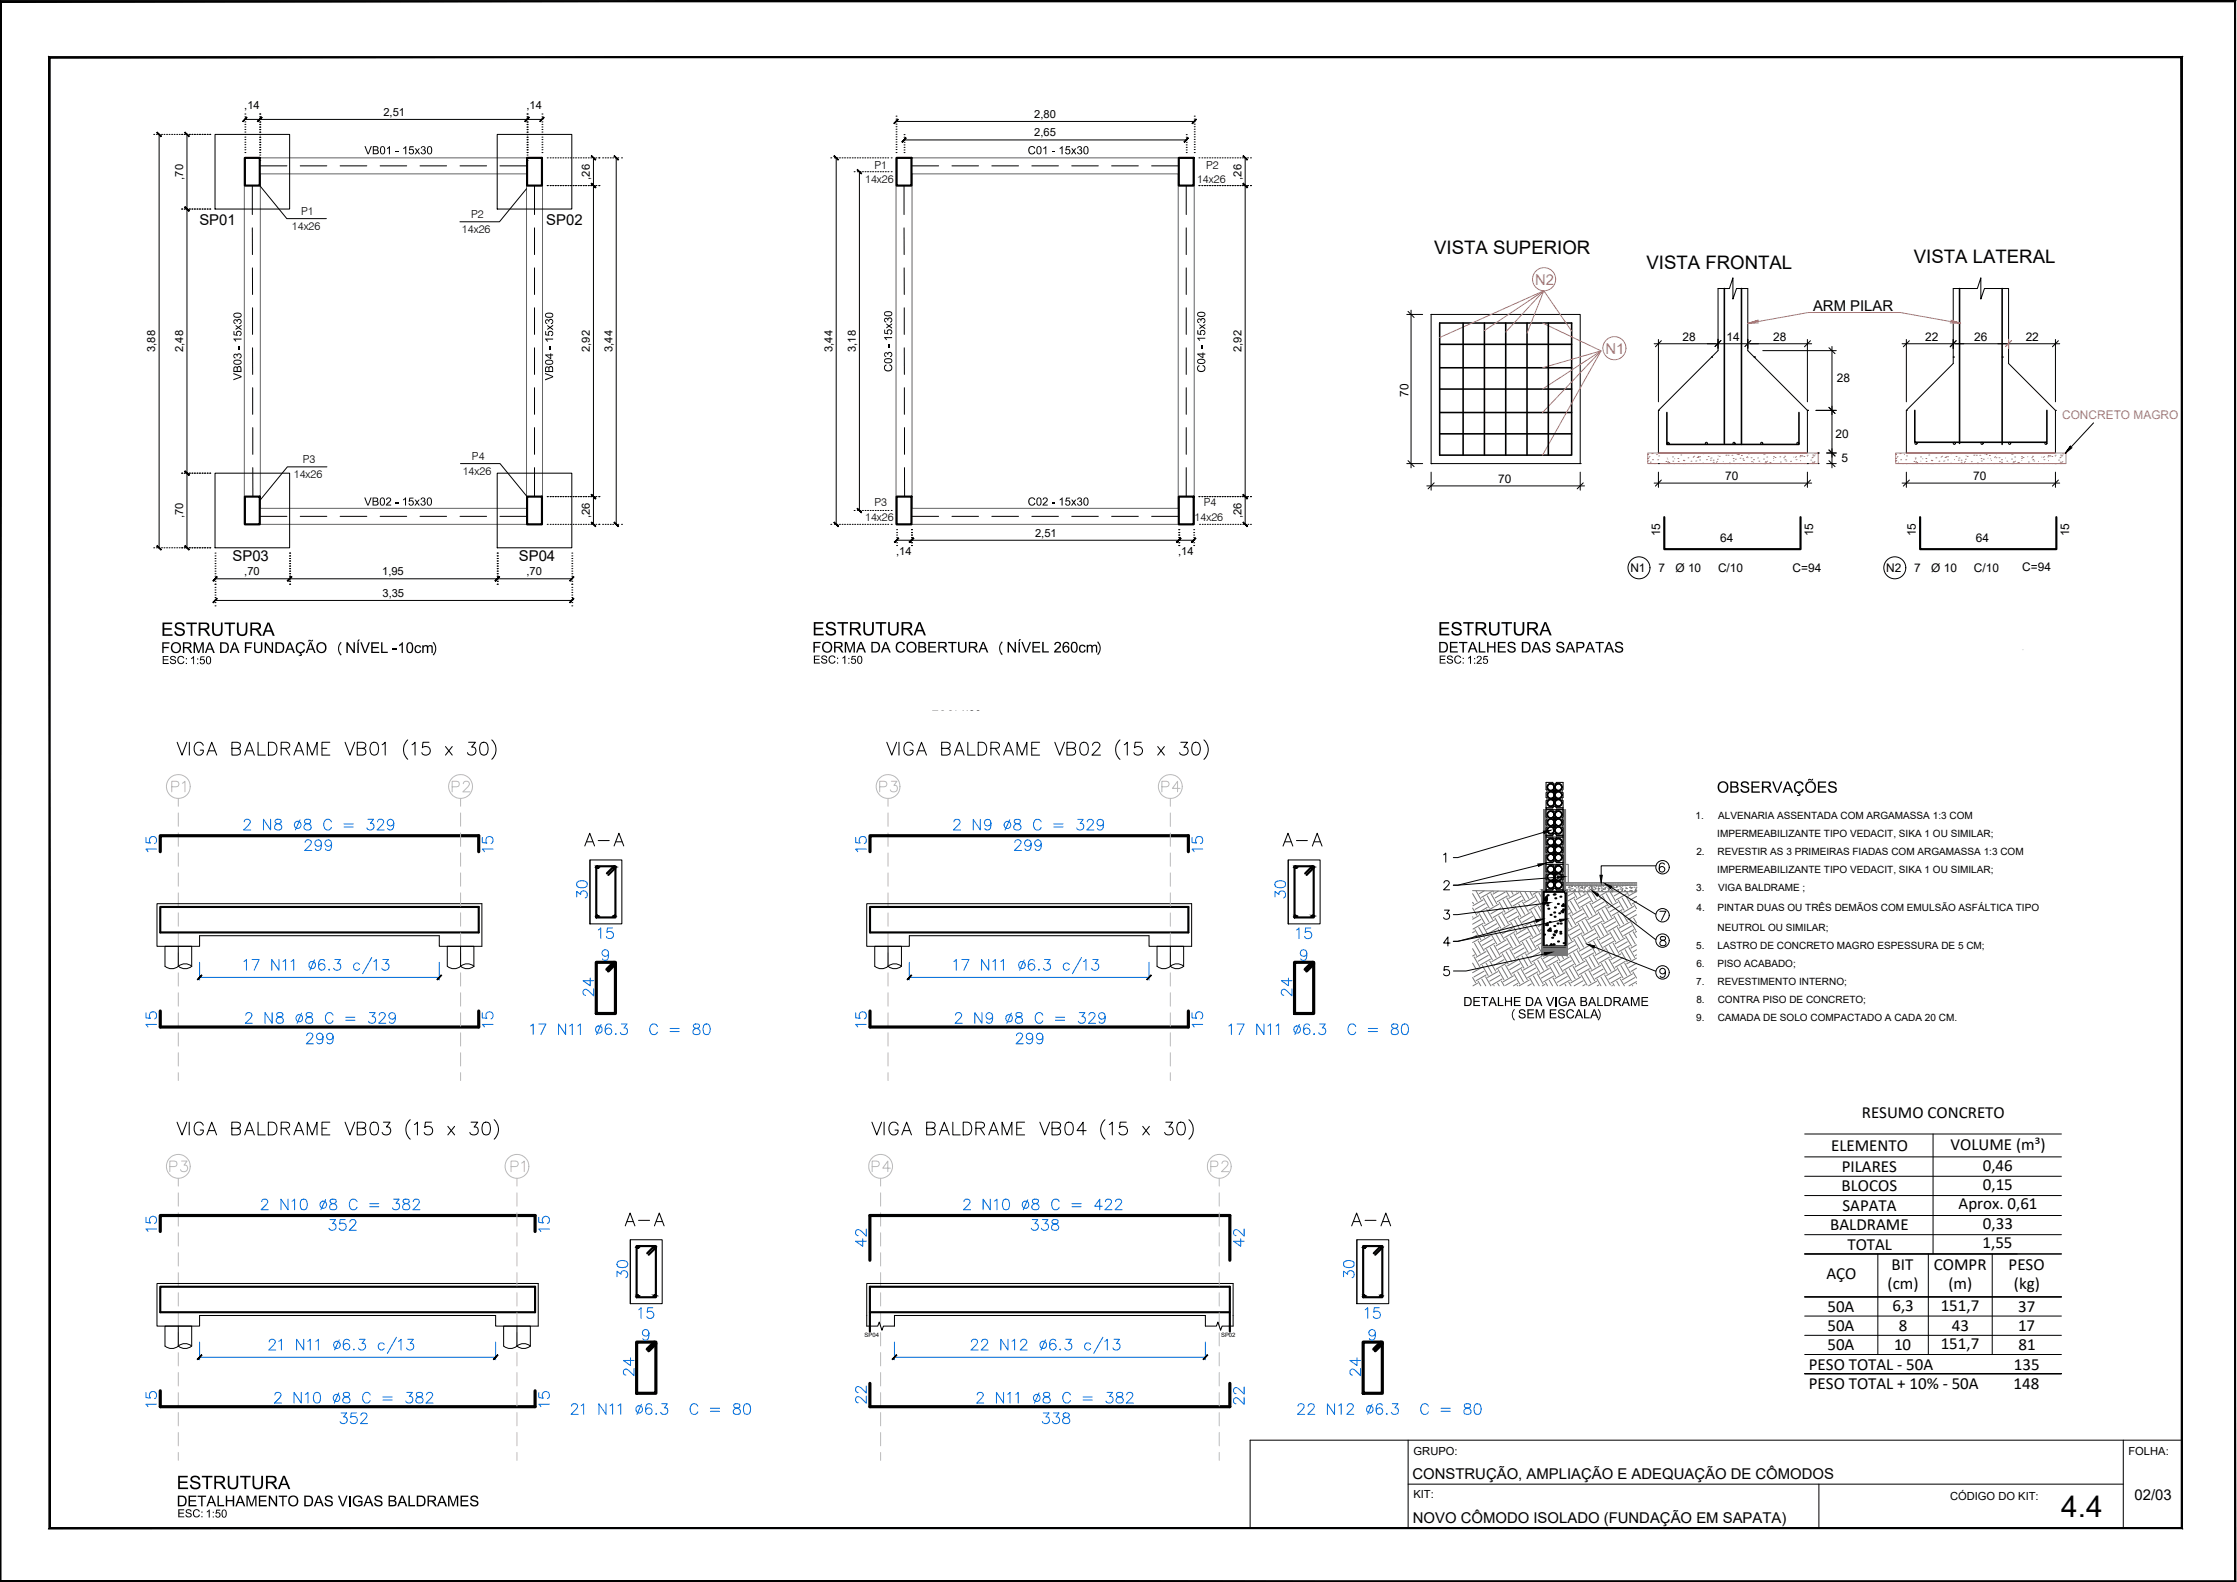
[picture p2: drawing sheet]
<svg xmlns="http://www.w3.org/2000/svg" width="420mm" height="297mm" viewBox="0 0 420 297" stroke-linecap="round" stroke-linejoin="round" font-family="sans-serif">
<defs><g id="words">
<g font-size="5.7">
<text x="108.7" y="160.2">A-A</text>
<text x="239.9" y="160.2">A-A</text>
<text x="116.1" y="231.4">A-A</text>
<text x="252.6" y="231.4">A-A</text>
</g>
<text font-size="5.6" x="387.2" y="284.8">4.4</text>
<g font-size="5.3" fill="#bababa">
<text x="31" y="149.9">P1</text>
<text x="83.6" y="149.9">P2</text>
<text x="164" y="149.9">P3</text>
<text x="217" y="149.9">P4</text>
<text x="30.7" y="221.2">P3</text>
<text x="94.9" y="221.2">P1</text>
<text x="162.6" y="221.2">P4</text>
<text x="226.1" y="221.2">P2</text>
</g>
<g font-size="5.3" fill="#006edd">
<text x="30.3" y="161.2" transform="rotate(-90 30.3 161.2)">15</text>
<text x="56.1" y="160.9">299</text>
<text x="163.7" y="161.2" transform="rotate(-90 163.7 161.2)">15</text>
<text x="189.4" y="160.9">299</text>
<text x="242.4" y="169.7" transform="rotate(-90 242.4 169.7)">30</text>
<text x="111.1" y="177.4">15</text>
<text x="242.4" y="177.4">15</text>
<text x="112.5" y="188.4" transform="rotate(-90 112.5 188.4)">24</text>
<text x="30.3" y="194" transform="rotate(-90 30.3 194)">15</text>
<text x="56.4" y="197.2">299</text>
<text x="93.5" y="194" transform="rotate(-90 93.5 194)">15</text>
<text x="189.4" y="197.2">299</text>
<text x="30.3" y="232.5" transform="rotate(-90 30.3 232.5)">15</text>
<text x="118.9" y="241.3" transform="rotate(-90 118.9 241.3)">30</text>
<text x="119.9" y="259.6" transform="rotate(-90 119.9 259.6)">24</text>
<text x="256.5" y="259.6" transform="rotate(-90 256.5 259.6)">24</text>
<text x="62.8" y="268.5">352</text>
<text x="194.4" y="268.5">338</text>
</g>
<g font-size="5.3">
<text x="93.5" y="161.2" transform="rotate(-90 93.5 161.2)">15</text>
<text x="226.8" y="161.2" transform="rotate(-90 226.8 161.2)">15</text>
<text x="163.7" y="194" transform="rotate(-90 163.7 194)">15</text>
<text x="226.8" y="194" transform="rotate(-90 226.8 194)">15</text>
<text x="104.1" y="232.5" transform="rotate(-90 104.1 232.5)">15</text>
<text x="163.7" y="235.3" transform="rotate(-90 163.7 235.3)">42</text>
<text x="234.6" y="235.3" transform="rotate(-90 234.6 235.3)">42</text>
<text x="30.3" y="265.3" transform="rotate(-90 30.3 265.3)">15</text>
<text x="104.1" y="265.3" transform="rotate(-90 104.1 265.3)">15</text>
<text x="163.7" y="264.6" transform="rotate(-90 163.7 264.6)">22</text>
<text x="234.6" y="264.9" transform="rotate(-90 234.6 264.9)">22</text>
</g>
<g font-size="4.9" fill="#006edd">
<text x="44.4" y="157">2 N8 %%C8 C = 329</text>
<text x="177.8" y="157">2 N9 %%C8 C = 329</text>
<text x="111.1" y="169.7" transform="rotate(-90 111.1 169.7)">30</text>
<text x="243.4" y="188.4" transform="rotate(-90 243.4 188.4)">24</text>
<text x="48" y="228.2">2 N10 %%C8 C = 382</text>
<text x="60.7" y="232.1">352</text>
<text x="179.6" y="228.2">2 N10 %%C8 C = 422</text>
<text x="192.6" y="232.1">338</text>
<text x="255.1" y="241.3" transform="rotate(-90 255.1 241.3)">30</text>
<text x="118.9" y="248.7">15</text>
<text x="255.1" y="248.7">15</text>
<text x="50.4" y="264.6">2 N10 %%C8 C = 382</text>
<text x="106.2" y="266.7">21 N11 %%C6.3 C = 80</text>
<text x="182" y="264.6">2 N11 %%C8 C = 382</text>
<text x="242.4" y="266.7">22 N12 %%C6.3 C = 80</text>
</g>
<g font-size="3.5">
<text x="269.4" y="47.7">VISTA SUPERIOR</text>
<text x="309.2" y="50.5">VISTA FRONTAL</text>
<text x="359.5" y="49.4">VISTA LATERAL</text>
</g>
<g font-size="3.2">
<text x="349.7" y="209.9">RESUMO CONCRETO</text>
<text x="366.4" y="215.9">VOLUME (m³)</text>
<text x="343.9" y="216.1">ELEMENTO</text>
<text x="345.9" y="220">PILARES</text>
<text x="372.4" y="219.8">0,46</text>
<text x="345.9" y="223.7">BLOCOS</text>
<text x="346.1" y="227.4">SAPATA</text>
<text x="367.9" y="227">Aprox. 0,61</text>
<text x="372.4" y="223.5">0,15</text>
<text x="343.8" y="231">BALDRAME</text>
<text x="372.4" y="230.8">0,33</text>
<text x="347" y="234.6">TOTAL</text>
<text x="355.3" y="238.4">BIT</text>
<text x="363.2" y="238.4">COMPR</text>
<text x="372.4" y="234.4">1,55</text>
<text x="377.3" y="238.4">PESO</text>
<text x="343" y="240.2">AÇO</text>
<text x="354.5" y="242">(cm)</text>
<text x="366" y="242">(m)</text>
<text x="378.3" y="242">(kg)</text>
<text x="343.2" y="249.9">50A</text>
<text x="343.2" y="246.3">50A</text>
<text x="355.5" y="246.1">6,3</text>
<text x="356.6" y="249.9">8</text>
<text x="364.5" y="246.1">151,7</text>
<text x="366.6" y="249.9">43</text>
<text x="379" y="249.9">17</text>
<text x="379.1" y="246.3">37</text>
<text x="339.7" y="257.1">PESO TOTAL - 50A</text>
<text x="343.2" y="253.5">50A</text>
<text x="355.7" y="253.5">10</text>
<text x="364.5" y="253.3">151,7</text>
<text x="378.2" y="257.1">135</text>
<text x="379.1" y="253.5">81</text>
<text x="339.7" y="260.8">PESO TOTAL + 10% - 50A</text>
<text x="378.2" y="260.8">148</text>
</g>
<g font-size="2.8">
<text x="37.4" y="42.3">SP01</text>
<text x="102.6" y="42.3">SP02</text>
<text x="340.5" y="58.4">ARM PILAR</text>
<text x="43.7" y="105.4">SP03</text>
<text x="97.5" y="105.3">SP04</text>
<text x="265.3" y="277.6">CONSTRUÇÃO, AMPLIAÇÃO E ADEQUAÇÃO DE CÔMODOS</text>
<text x="400.9" y="281.7">02/03</text>
<text x="265.4" y="285.9">NOVO CÔMODO ISOLADO (FUNDAÇÃO EM SAPATA)</text>
</g>
<g font-size="2.8" fill="#dd6e6e">
<text x="288.4" y="53.5">N2</text>
<text x="301.6" y="66.5">N1</text>
</g>
<g font-size="2.2">
<text x="316" y="64.1">28</text>
<text x="324.3" y="64.1">14</text>
<text x="333" y="64.1">28</text>
<text x="361.6" y="64.1">22</text>
<text x="370.8" y="64.1">26</text>
<text x="380.5" y="64.1">22</text>
<text x="345" y="71.7">28</text>
<text x="264.5" y="74.5" transform="rotate(-90 264.5 74.5)">70</text>
<text x="344.7" y="82.2">20</text>
<text x="345.9" y="86.7">5</text>
<text x="281.4" y="90.7">70</text>
<text x="324" y="90.2">70</text>
<text x="370.6" y="90.2">70</text>
<text x="311.8" y="100.7" transform="rotate(-90 311.8 100.7)">15</text>
<text x="323.1" y="101.8">64</text>
<text x="340.6" y="100.7" transform="rotate(-90 340.6 100.7)">15</text>
<text x="359.8" y="100.7" transform="rotate(-90 359.8 100.7)">15</text>
<text x="371.1" y="101.8">64</text>
<text x="388.6" y="100.7" transform="rotate(-90 388.6 100.7)">15</text>
<text x="306.2" y="107.4">N1</text>
<text x="311.5" y="107.4">7</text>
<text x="314.7" y="107.4">Ø 10</text>
<text x="322.7" y="107.4">C/10</text>
<text x="336.7" y="107.4">C=94</text>
<text x="354.3" y="107.4">N2</text>
<text x="359.5" y="107.4">7</text>
<text x="362.7" y="107.4">Ø 10</text>
<text x="370.7" y="107.4">C/10</text>
<text x="379.8" y="107.2">C=94</text>
</g>
<text font-size="2.2" fill="#dd6e6e" x="387.3" y="78.7">CONCRETO MAGRO</text>
<g font-size="2.1">
<text x="45.9" y="20.5">,14</text>
<text x="72" y="21.7">2,51</text>
<text x="98.9" y="20.5">,14</text>
<text x="194.3" y="22.1">2,80</text>
<text x="194.3" y="25.6">2,65</text>
<text x="34.4" y="33.7" transform="rotate(-90 34.4 33.7)">,70</text>
<text x="110.8" y="33.7" transform="rotate(-90 110.8 33.7)">,26</text>
<text x="162.5" y="34.4">14x26</text>
<text x="164.2" y="31.7">P1</text>
<text x="224.8" y="34.4">14x26</text>
<text x="226.5" y="31.7">P2</text>
<text x="233.2" y="33.7" transform="rotate(-90 233.2 33.7)">,26</text>
<text x="56.6" y="40.4">P1</text>
<text x="88.5" y="41">P2</text>
<text x="54.8" y="43.2">14x26</text>
<text x="86.8" y="43.7">14x26</text>
<text x="29.2" y="66.1" transform="rotate(-90 29.2 66.1)">3,88</text>
<text x="34.4" y="66.1" transform="rotate(-90 34.4 66.1)">2,48</text>
<text x="110.8" y="66.1" transform="rotate(-90 110.8 66.1)">2,92</text>
<text x="115" y="66.1" transform="rotate(-90 115 66.1)">3,44</text>
<text x="156.4" y="66.1" transform="rotate(-90 156.4 66.1)">3,44</text>
<text x="160.7" y="66.1" transform="rotate(-90 160.7 66.1)">3,18</text>
<text x="233.2" y="66.1" transform="rotate(-90 233.2 66.1)">2,92</text>
<text x="55.2" y="89.7">14x26</text>
<text x="56.9" y="86.9">P3</text>
<text x="86.9" y="89.1">14x26</text>
<text x="88.6" y="86.3">P4</text>
<text x="164.2" y="95">P3</text>
<text x="226.1" y="95.1">P4</text>
<text x="34.4" y="97.4" transform="rotate(-90 34.4 97.4)">,70</text>
<text x="110.8" y="97.4" transform="rotate(-90 110.8 97.4)">,26</text>
<text x="162.5" y="97.8">14x26</text>
<text x="194.4" y="100.7">2,51</text>
<text x="224.4" y="97.9">14x26</text>
<text x="233.2" y="97.4" transform="rotate(-90 233.2 97.4)">,26</text>
<text x="45.9" y="108">,70</text>
<text x="71.8" y="108">1,95</text>
<text x="98.9" y="108">,70</text>
<text x="168.3" y="104.2">,14</text>
<text x="221.3" y="104.2">,14</text>
<text x="71.8" y="112">3,35</text>
<text x="265.5" y="273.1">GRUPO:</text>
<text x="399.8" y="273.1">FOLHA:</text>
<text x="265.5" y="281.4">KIT:</text>
<text x="366.3" y="281.7">CÓDIGO DO KIT:</text>
</g>
<g font-size="1.9">
<text x="318.5" y="153.7">1.</text>
<text x="322.7" y="153.7">ALVENARIA ASSENTADA COM ARGAMASSA 1:3 COM</text>
<text x="318.6" y="160.5">2.</text>
<text x="322.5" y="157.1">IMPERMEABILIZANTE TIPO VEDACIT, SIKA 1 OU SIMILAR;</text>
<text x="322.6" y="160.5">REVESTIR AS 3 PRIMEIRAS FIADAS COM ARGAMASSA 1:3 COM</text>
<text x="318.6" y="167.3">3.</text>
<text x="322.5" y="163.9">IMPERMEABILIZANTE TIPO VEDACIT, SIKA 1 OU SIMILAR;</text>
<text x="322.7" y="167.3">VIGA BALDRAME ;</text>
<text x="318.7" y="171.1">4.</text>
<text x="322.6" y="171.1">PINTAR DUAS OU TRÊS DEMÃOS COM EMULSÃO ASFÁLTICA TIPO</text>
<text x="318.6" y="178.1">5.</text>
<text x="322.6" y="174.7">NEUTROL OU SIMILAR;</text>
<text x="322.6" y="178.1">LASTRO DE CONCRETO MAGRO ESPESSURA DE 5 CM;</text>
<text x="318.6" y="185">7.</text>
<text x="318.6" y="181.6">6.</text>
<text x="322.6" y="181.6">PISO ACABADO;</text>
<text x="322.6" y="185">REVESTIMENTO INTERNO;</text>
<text x="318.6" y="191.8">9.</text>
<text x="318.6" y="188.3">8.</text>
<text x="322.6" y="188.3">CONTRA PISO DE CONCRETO;</text>
<text x="322.6" y="191.8">CAMADA DE SOLO COMPACTADO A CADA 20 CM.</text>
</g>
<g font-size="1.1">
<text x="162.4" y="251.1">SP04</text>
<text x="229.3" y="251.1">SP02</text>
</g>
</g></defs>
<!-- layer: ARQ-TXT-02 -->
<g fill="#000">
<path d="M30.6 123.2h1v.1h-.8v.5h.8v.2h-.8v.5h.9v.2h-1.1zM32 123.3l.7-.1 .3 .2v.2h-.1l-.3-.3-.4 .1-.1 .1 .1 .2 .8 .3 .1 .4-.3 .3h-.5l-.3-.2-.1-.3h.2l.3 .3h.3l.2-.2-.1-.2-.8-.3zM33.5 123.3l.7-.1 .3 .2 .1 .2h-.2l-.2-.2-.4-.1-.3 .5v.4l.3 .3h.4l.2-.4 .2 .1-.2 .4-.5 .1-.4-.2-.2-.7zM35.9 123.6l.5-.4v1.5h-.1v-1.2l-.4 .3zM37.7 123.2h.7v.2h-.6l-.1 .4 .5-.1 .2 .2 .1 .5-.3 .3h-.4l-.3-.2v-.2h.2l.1 .2 .3 .1 .2-.4-.2-.3-.6 .1zM152.9 123.1h1.1v.2h-.9v.4h.8v.2h-.8v.5h.9v.2h-1.1zM154.3 123.2l.7-.1 .3 .2v.2h-.1l-.3-.3-.4 .2v.2l.9 .4v.3l-.2 .2-.6 .1-.4-.3v-.2h.2l.3 .3h.3l.2-.1-.1-.3-.8-.3zM155.8 123.3l.2-.2h.5l.3 .2 .1 .2-.2 .1-.2-.3h-.4l-.3 .4 .1 .4 .2 .3h.4l.2-.3h.2l-.2 .4-.5 .1-.4-.2-.2-.4zM158.2 123.5l.6-.4v1.5h-.2v-1.1l-.4 .2zM160 123.2h.7v.1h-.6v.4l.4-.1 .2 .2 .1 .5-.3 .3h-.4l-.3-.2v-.2h.2l.3 .3 .3-.3-.2-.4-.5 .1zM182 133.4h1zM270.4 123.1h1.1v.2h-.9v.4h.8v.2h-.8v.5h.9v.2h-1.1z"/>
<path d="M271.9 123.2l.5-.1 .4 .2 .1 .2h-.2l-.2-.2h-.3l-.2 .1v.2l.9 .3v.4l-.2 .3h-.5l-.4-.2-.1-.3h.2l.1 .2 .3 .1h.2l.2-.2-.1-.2-.7-.3zM273.3 123.3l.4-.2 .6 .1 .1 .3-.2 .1-.2-.3-.3-.1-.2 .2-.2 .3 .1 .5 .3 .2h.4l.2-.3h.2l-.2 .4-.6 .1-.4-.2-.2-.4zM275.7 123.5l.6-.4v1.5h-.2v-1.1l-.3 .2zM277.5 123.2l.5-.1 .3 .2v.5l-.7 .7h.7v.1h-1l.1-.2 .7-.8-.2-.3h-.2l-.2 .3h-.2zM278.7 123.2h.7v.1h-.6l-.1 .4 .4-.1 .4 .4v.4l-.4 .3-.4-.1-.2-.3 .2-.1 .1 .3h.3l.2-.2v-.3l-.2-.2-.6 .1zM33.5 283.4h1.1v.2h-.9v.4h.8v.2h-.8v.5h.9v.2h-1.1zM34.9 283.6l.6-.2 .4 .2 .1 .2h-.2l-.2-.2-.5 .1 .1 .2 .8 .4v.3l-.2 .2-.6 .1-.3-.2-.1-.3h.2l.3 .3 .5-.1-.1-.3-.8-.3zM36.4 283.5l.6-.1 .4 .2 .1 .2-.2 .1-.2-.3h-.3l-.4 .3 .1 .6 .2 .2h.5l.2-.3h.1l-.3 .5h-.5l-.4-.3-.1-.6zM38.8 283.8l.6-.4v1.5h-.2v-1.1l-.4 .2zM40.6 283.4h.8v.2h-.6l-.1 .4h.4l.3 .3-.1 .5-.3 .2-.3-.1-.3-.3 .2-.1 .2 .3h.2l.2-.3-.1-.4-.6 .1z"/>
<path d="M34.9 123.6h.2v.2h-.2zM34.9 124.5h.2v.2h-.2z"/>
<path d="M37 123.6h.2v.2h-.2zM37 124.5h.2v.2h-.2z"/>
<path d="M38.9 123.3l.3-.1 .4 .3v.8l-.4 .4-.3-.1-.2-.2v-.7zM39 123.4l-.1 .7 .1 .4 .2 .1 .2-.2 .1-.7-.2-.3z"/>
<path d="M157.2 123.5h.2v.2h-.2zM157.2 124.4h.2v.2h-.2z"/>
<path d="M159.3 123.5h.2v.2h-.2zM159.3 124.4h.2v.2h-.2z"/>
<path d="M161.1 123.3l.4-.2 .4 .3v.8l-.3 .4h-.3l-.2-.2-.1-.8zM161.3 123.3l-.1 .9 .1 .2 .2 .1 .3-.3v-.6l-.2-.3z"/>
<path d="M183.2 133.4h1zM183.4 133.4h.6z"/>
<path d="M274.7 123.5h.2v.2h-.2zM274.7 124.4h.2v.2h-.2z"/>
<path d="M276.9 123.6h.2v.2h-.2zM276.9 124.4h.2v.2h-.2z"/>
<path d="M37.8 283.8h.2v.2h-.2zM37.8 284.7h.2v.2h-.2z"/>
<path d="M40 283.9h.2v.2h-.2zM40 284.7h.2v.2h-.2z"/>
<path d="M41.8 283.6l.4-.2 .3 .3 .1 .8-.4 .5-.3-.1-.3-.3v-.6zM42 283.6l-.2 .3v.6l.2 .3h.2l.2-.3v-.5l-.2-.4z"/>
</g>
<!-- layer: ARQ-TXT-03 -->
<g fill="#000">
<path d="M30.5 120.6h1.3v.2h-1.1v.7h1v.2h-1v.9h-.2zM36.4 120.6h.4l.5 1.7 .6-1.7h.4v2h-.3v-1.7l-.6 1.7h-.2l-.6-1.7v1.7h-.2zM46 120.6h1.3v.2h-1v.7h.9v.2h-.9v.9h-.3zM47.7 120.6h.3v1.5l.3 .3h.5l.1-.2 .1-1.6h.3v1.5l-.4 .5h-.6l-.5-.2zM49.7 120.6h.3l1 1.6v-1.6h.3v2h-.3l-1-1.6v1.6h-.3zM55.8 120.9l.3-.3h.6l.3 .1 .3 .4-.3 .1-.2-.3-.3-.1-.4 .1-.2 .3-.1 .7 .3 .4 .6 .1 .3-.5 .3 .1-.2 .4-.6 .2 .2 .4-.2 .2h-.4v-.2l.4-.1-.2-.1v-.2l-.5-.2-.2-.4-.1-.6zM64 120.5l.2 .2-.4 .4-.1 .5 .1 .8 .4 .5-.2 .2-.3-.5-.2-.5 .1-.9zM65.1 120.6h.2l1.1 1.6v-1.6h.3v2h-.3l-1.1-1.6v1.6h-.2zM67.7 120.6h.2l.7 1.8 .6-1.8h.3l-.8 2h-.3zM69.7 120.6h1.5v.2h-1.2v.7h1.1v.2h-1.1v.7h1.2v.2h-1.5zM71.6 120.6h.2v1.8h1v.2h-1.2zM73.8 121.8h.7v.2h-.7z"/>
<path d="M75 121.1l.7-.5v2h-.3v-1.6l-.4 .3zM78.1 121.2l.5-.1 .4 .3 .1 .2h-.3l-.1-.2-.3-.1-.3 .4v.4l.2 .3h.4l.2-.3h.2l-.3 .5h-.5l-.3-.2-.1-.7zM79.3 121.2h.2v.2l.3-.3h.3l.3 .3 .3-.3 .5 .1 .1 .2v1.2h-.3v-1l-.1-.3-.4 .2-.1 1.1h-.2v-1.1l-.2-.2-.4 .2v1.1h-.3zM81.3 120.7l.1-.2 .2 .3 .3 .8v.7l-.5 .7-.1-.1 .3-.5 .1-.7-.1-.6zM152.8 120.5h1.3v.3h-1v.6h.9v.2h-.9v.9h-.3zM158.7 120.5h.4l.5 1.7 .6-1.7h.4v2h-.3v-1.7l-.6 1.7h-.2l-.6-1.7v1.7h-.2zM168.5 120.8l.4-.3h.4l.5 .3 .2 .3h-.3l-.3-.3h-.5l-.4 .5 .1 .7 .3 .3h.5l.3-.5 .3 .1-.3 .5-.6 .2-.7-.4-.1-.4-.1-.5zM174.3 120.5h1.5v.3h-1.2v.6h1.1v.2h-1.1v.7h1.3v.2h-1.6zM178.1 120.5h1.6v.3h-.7v1.7h-.3v-1.7h-.6zM179.9 120.5h.3v1.4l.1 .2 .3 .2h.3l.3-.2 .1-1.6h.2v1.5l-.3 .5h-.7l-.5-.3zM188.2 120.4l.1 .2-.3 .4-.1 .6v.7l.4 .6-.1 .1-.4-.6-.1-.9 .1-.5zM189.3 120.5h.2l1.1 1.6v-1.6h.2v2h-.3l-1-1.5v1.5h-.2z"/>
<path d="M191.8 120.5h.3l.6 1.8 .7-1.8h.3l-.8 2h-.3zM193.9 120.5h1.4v.3h-1.1v.6h1.1v.2h-1.1v.7h1.2v.2h-1.5zM195.7 120.5h.3v1.8h1v.2h-1.3zM198.2 120.6l.6-.1 .4 .3v.6l-.9 .9h1v.2h-1.3l.1-.4 .9-1v-.2l-.2-.2-.4 .1-.1 .3h-.3zM202.8 121.2l.6-.2 .5 .4v.1h-.3l-.1-.2-.3-.1-.3 .4v.5l.2 .2h.4l.2-.3h.2l-.3 .5h-.5l-.3-.2-.2-.7zM204.1 121.1h.2v.2l.6-.3 .3 .3 .3-.2h.4l.2 .3v1.1h-.3v-1.1l-.2-.2-.3 .2-.1 1.1h-.2v-1l-.2-.3-.4 .2v1.1h-.3zM206.2 120.4l.4 .6 .1 .5-.1 .9-.4 .6-.1-.1 .3-.6 .1-.7-.1-.6-.3-.4zM272.3 120.5h1.5v.3h-1.2v.6h1.1v.2h-1.1v.7h1.2v.2h-1.5zM274 120.5h1.6v.3h-.6v1.7h-.3v-1.7h-.7zM277.7 120.5h.3v1.8h1v.2h-1.3zM279.3 120.5h.3v.9h1v-.9h.3v2h-.3v-.9h-1v.9h-.3zM281.3 120.5h1.5v.3h-1.2v.6h1.1v.2h-1.1v.7h1.2v.2h-1.5z"/>
<path d="M283.3 120.8l.5-.3 .7 .2 .1 .4h-.2l-.1-.3-.2-.1-.5 .1-.2 .2 .1 .2 1.1 .5 .1 .4-.2 .3-.7 .2-.5-.3-.2-.4h.3l.1 .3 .3 .1 .5-.1 .1-.3-.2-.2-.9-.3-.1-.2zM289.8 120.8l.5-.3h.4l.3 .2 .1 .4h-.2l-.1-.2-.2-.2-.4 .1-.3 .2 .1 .2 1.1 .5 .1 .4-.2 .3-.7 .2-.6-.4-.1-.3h.3l.1 .3 .4 .1h.3l.3-.2-.1-.3-1.1-.5zM292.5 120.7l.6-.2 .6 .3 .1 .3h-.3l-.3-.4-.4 .1-.2 .2 .1 .2 .7 .2 .4 .3v.5l-.3 .3h-.7l-.4-.3-.1-.3h.2l.2 .3 .3 .1h.4l.2-.3-.1-.3-1-.3-.2-.4zM299.7 120.5h1.5v.3h-.6v1.7h-.3v-1.7h-.6zM303.5 120.7l.7-.2 .5 .3 .1 .3h-.2l-.4-.4-.4 .1-.2 .2 .1 .2 .8 .2 .3 .3v.5l-.3 .3h-.8l-.4-.3v-.3h.2l.2 .3 .3 .1 .5-.1 .1-.2-.1-.3-1-.3-.1-.4zM35.4 280.8h1.5v.3h-1.2v.6h1.1v.2h-1.1v.7h1.2v.2h-1.5zM37.1 280.8h1.6v.3h-.7v1.7h-.2v-1.7h-.7zM40.9 280.8h.2v1.8h1v.2h-1.2zM42.4 280.8h.3v.9h1v-.9h.3v2h-.3v-.9h-1v.9h-.3zM46.3 280.8h.4l.5 1.7 .6-1.7h.4v2h-.3v-1.7l-.6 1.7h-.2l-.6-1.7v1.7h-.2zM48.6 280.8h1.5v.3h-1.2v.6h1.1v.2h-1.1v.7h1.2v.2h-1.5zM50.5 280.8h.3l1 1.6v-1.6h.2v2h-.2l-1.1-1.6v1.6h-.2z"/>
<path d="M52.3 280.8h1.6v.3h-.6v1.7h-.3v-1.7h-.7zM61.1 281l.7-.2 .6 .3 .1 .3h-.3l-.3-.4-.5 .1-.1 .1 .1 .3 1.1 .5v.4l-.2 .3-.7 .2-.5-.3-.2-.4h.3l.2 .3 .3 .1h.4l.2-.2-.1-.3-1.1-.5zM63.5 280.8h.3l.6 1.8 .6-1.8h.3l-.8 2h-.3zM66.5 281.1l.5-.3 .8 .1 .3 .5-.3 .1-.3-.4h-.5l-.4 .4-.1 .6 .3 .4 .6 .1 .4-.2v-.3h-.6v-.3h.9v.7l-.6 .4-.9-.2-.3-.6v-.5zM70.4 281l.7-.2 .4 .1 .2 .2 .1 .3h-.3l-.3-.4h-.3l-.3 .3 .1 .2 .7 .2 .4 .3v.4l-.3 .4-.6 .1-.5-.3-.1-.4h.2l.2 .3 .3 .1h.4l.2-.3-.1-.2-1.1-.5-.1-.3zM76.7 280.8h.3v1.8h1v.2h-1.3zM84.2 280.8h.4l.5 1.7 .6-1.7h.4v2h-.3v-1.7l-.6 1.7h-.2l-.6-1.7v1.7h-.2zM86.5 280.8h1.4v.3h-1.1v.6h1.1v.2h-1.1v.7h1.2v.2h-1.5zM88.5 281l.6-.2 .4 .1 .2 .2 .1 .3h-.2l-.4-.4h-.3l-.3 .3 .1 .2 .8 .2 .3 .3 .1 .4-.3 .4-.7 .1-.5-.3-.1-.4h.2l.2 .3 .3 .1h.5l.1-.3-.1-.2-1.1-.5-.1-.3z"/>
<path d="M32 121.6a1 1 0 0 1 2 0 1 1 0 0 1-2 0zM32.6 121l-.2 .5 .1 .6 .3 .3 .6-.1 .3-.5-.1-.7-.5-.3z"/>
<path d="M34.4 120.6h.9l.5 .1 .1 .3v.4l-.5 .3 .7 .9h-.3l-.4-.6-.4-.3h-.4v.9h-.2zM34.6 120.8v.7h.9l.2-.2v-.3l-.2-.2z"/>
<path d="M39.2 120.6h.3l.8 2h-.3l-.2-.6h-.8l-.2 .6h-.3zM39.4 120.8l-.3 1h.6z"/>
<path d="M41.3 120.6h1.1l.4 .3 .2 .9-.3 .6-.5 .2h-.9zM41.6 120.8v1.6l.8-.1 .3-.4v-.8l-.3-.2z"/>
<path d="M43.9 120.6h.3l.8 2h-.3l-.2-.6h-.9l-.2 .6h-.3zM44 120.8l-.3 1h.7z"/>
<path d="M51.7 120.6h1.1l.4 .2 .2 .9-.3 .7-.5 .2h-.9zM52 120.8v1.6l.9-.1 .2-.6-.1-.6-.3-.3z"/>
<path d="M54.3 120.6h.3l.8 2h-.3l-.2-.6h-.9l-.2 .6h-.3zM54.4 120.8l-.3 1h.7z"/>
<path d="M58.2 120.6h.3l.8 2h-.3l-.2-.6h-.9l-.2 .6h-.3zM58.3 120.8l-.3 1h.7zM57.9 120.3l.2-.2 .4 .2 .3-.2-.1 .3h-.2l-.2-.1-.4 .1z"/>
<path d="M59.4 121.6a1 1 0 0 1 2 0 1 1 0 0 1-2 0zM59.9 120.9l-.2 .5 .1 .7 .5 .3 .4-.1 .3-.4v-.8l-.5-.3z"/>
<path d="M67.1 120.6h.3v2h-.3zM67.3 120.1h.3l-.3 .4h-.2z"/>
<path d="M76.6 120.7l.6-.1 .4 .5v1.1l-.5 .4h-.5l-.2-.4-.1-.9zM76.8 120.8l-.2 .4v.8l.1 .3 .3 .1 .3-.4v-.8l-.1-.3z"/>
<path d="M154.4 121.5a1.01 1.01 0 0 1 2 0 1.01 1.01 0 0 1-2 0zM154.9 120.8l-.2 .5 .1 .7 .4 .3 .5-.1 .3-.5-.1-.7-.4-.3z"/>
<path d="M156.7 120.5h1.1l.4 .2 .1 .3-.1 .4-.5 .2 .7 .9h-.3l-.5-.7-.3-.2h-.4v.9h-.2zM156.9 120.7v.7h.8l.3-.2v-.3l-.2-.1z"/>
<path d="M161.5 120.5h.3l.8 2h-.3l-.2-.6h-.8l-.2 .6h-.3zM161.7 120.7l-.3 1h.6z"/>
<path d="M163.7 120.5h1l.4 .3 .2 .8-.3 .7-.4 .2h-.9zM163.9 120.8v1.5l.9-.1 .2-.4v-.7l-.4-.3z"/>
<path d="M166.2 120.5h.3l.8 2h-.3l-.2-.6h-.9l-.2 .6h-.3zM166.3 120.7l-.3 1h.7z"/>
<path d="M170.2 121.5a1.01 1.01 0 0 1 2 0 1.01 1.01 0 0 1-2 0zM170.8 120.8l-.3 .5 .1 .7 .4 .3 .6-.1 .3-.5-.1-.7-.5-.3z"/>
<path d="M172.5 120.5h1l.3 .3 .1 .4-.3 .3 .3 .2 .1 .4-.3 .4h-1.2zM172.7 120.8v.6l.9-.2v-.2l-.1-.2zM172.7 121.6v.7h.7l.3-.2v-.3l-.1-.1z"/>
<path d="M176.2 120.5h1.2l.3 .2 .1 .6-.5 .3 .7 .9h-.3l-.5-.7-.3-.2h-.4v.9h-.3zM176.5 120.7v.7h.7l.3-.2-.2-.4z"/>
<path d="M182 120.5h1.1l.4 .2v.7l-.5 .2 .7 .9h-.3l-.4-.6-.4-.3h-.4v.9h-.2zM182.2 120.7v.7h.8l.3-.2v-.2l-.2-.2z"/>
<path d="M184.5 120.5h.3l.8 2h-.3l-.2-.6h-.8l-.3 .6h-.2zM184.7 120.7l-.4 1h.7z"/>
<path d="M191.3 120.5h.3v2h-.3zM191.5 120h.3l-.3 .4h-.2z"/>
<path d="M199.8 120.7l.5-.2 .5 .3v.2h-.2l-.2-.3-.4 .1-.2 .5v.2l.4-.3h.3l.3 .3 .1 .6-.4 .4h-.5l-.4-.3-.1-.7zM199.8 121.9a.45 .45 0 0 0 .9 0 .45 .45 0 0 0-.9 0z"/>
<path d="M201.3 120.7l.4-.2 .3 .1 .4 .5v1l-.5 .4h-.5l-.2-.3-.1-.8zM201.5 120.8l-.1 .3v.8l.2 .4 .2 .1 .3-.5v-.8l-.2-.4z"/>
<path d="M270.3 120.5l1.1 .1 .4 .2 .2 .8-.1 .4-.3 .4-.3 .1h-1zM270.6 120.8v1.5l.8-.1 .3-.4-.1-.8-.3-.2z"/>
<path d="M276.4 120.5h.3l.8 2h-.3l-.2-.6h-.8l-.3 .6h-.2zM276.6 120.7l-.4 1h.7z"/>
<path d="M285.8 120.5l1.1 .1 .4 .3 .2 .8-.3 .7-.4 .1h-1zM286.1 120.8v1.5l.8-.1 .3-.4-.1-.8-.3-.2z"/>
<path d="M288.4 120.5h.3l.8 2h-.3l-.2-.6h-.9l-.2 .6h-.3zM288.5 120.7l-.3 1h.7z"/>
<path d="M294.8 120.5h.2l.9 2h-.3l-.3-.6h-.8l-.2 .6h-.3zM294.9 120.7l-.3 1h.7z"/>
<path d="M296.1 120.5l1.1 .1 .4 .4-.2 .6-1.1 .1v.8h-.2zM296.3 120.8v.7h.7l.3-.2v-.3l-.1-.2z"/>
<path d="M298.5 120.5h.3l.8 2h-.3l-.2-.6h-.9l-.2 .6h-.3zM298.6 120.7l-.3 1h.7z"/>
<path d="M302.1 120.5h.2l.9 2h-.3l-.3-.6h-.8l-.2 .6h-.3zM302.2 120.7l-.3 1h.7z"/>
<path d="M33.4 280.8h1.1l.4 .3 .1 .4 .1 .6-.4 .6-.3 .1h-1zM33.7 281.1v1.5l.8-.1 .3-.4-.1-.8-.3-.2z"/>
<path d="M39.5 280.8h.3l.8 2h-.3l-.2-.6h-.8l-.2 .6h-.3zM39.7 281l-.4 1h.7z"/>
<path d="M45 280.8h.3l.8 2h-.3l-.3-.6h-.8l-.2 .6h-.3zM45.1 281l-.3 1h.7z"/>
<path d="M54.1 281.8a1.01 1.01 0 0 1 2 0 1.01 1.01 0 0 1-2 0zM54.7 281.1l-.3 .4v.7l.3 .4h.6l.4-.4v-.7l-.4-.4z"/>
<path d="M57.1 280.8h1.1l.4 .3 .2 .8-.3 .8-.4 .1h-1zM57.4 281.1v1.5l.9-.1 .2-.4-.1-.8-.3-.2z"/>
<path d="M59.7 280.8h.3l.8 2h-.3l-.2-.6h-.8l-.3 .6h-.3zM59.9 281l-.4 1h.7z"/>
<path d="M69 280.8h.3l.8 2h-.3l-.2-.6h-.8l-.3 .6h-.2zM69.2 281l-.4 1h.7z"/>
<path d="M73 280.8h.9l.4 .2 .1 .4-.3 .4 .4 .3-.2 .6-1.3 .1zM73.2 281.1v.6h.7l.2-.2-.1-.4zM73.2 281.9v.7h.7l.3-.2-.1-.4z"/>
<path d="M75.4 280.8h.3l.8 2h-.3l-.2-.6h-.9l-.2 .6h-.3zM75.5 281l-.3 1h.7z"/>
<path d="M78.3 280.8h1l.4 .3 .2 .4v.6l-.3 .6-.4 .1h-.9zM78.5 281.1v1.5l.9-.1 .3-.4-.1-.8-.4-.2z"/>
<path d="M80.3 280.8h1.1l.4 .2 .1 .6-.6 .3 .8 .9h-.4l-.4-.7-.3-.2h-.4v.9h-.3zM80.6 281v.7h.8l.2-.2v-.3l-.2-.1z"/>
<path d="M82.9 280.8h.2l.9 2h-.3l-.3-.6h-.8l-.2 .6h-.3zM83 281l-.3 1h.7z"/>
</g>
<!-- layer: ARQ-TXT-04 -->
<g fill="#000">
<path d="M30.5 116.9h1.8v.3h-1.4v.7h1.3v.3h-1.3v.9h1.5v.3h-1.9zM33 117.1l.4-.2 .6-.1 .5 .4 .1 .4h-.3l-.1-.3-.3-.2-.5 .1-.3 .3 .2 .3 1 .3 .3 .2 .1 .5-.2 .4-.8 .2-.4-.1-.4-.2-.2-.5 .4-.1 .2 .5 .4 .1 .5-.1 .2-.3-.1-.3-1.3-.4-.2-.4zM35 116.9h2v.3h-.9v2.2h-.3v-2.2h-.8zM39.8 116.9h.4v1.9l.2 .2 .3 .1h.5l.2-.3 .1-1.9h.3v1.7l-.2 .5-.2 .2-.8 .1-.6-.4-.2-.5zM42.2 116.9h2v.3h-.9v2.2h-.3v-2.2h-.8zM44.5 116.9h.3l.1 1.9 .2 .2 .3 .1h.4l.3-.3v-1.9h.4l-.1 1.9-.4 .5-.8 .1-.6-.4zM152.8 116.8h1.8v.3h-1.4v.8h1.4v.3h-1.4v.8h1.5v.3h-1.9zM155.3 117l.5-.2h.5l.6 .4 .1 .3h-.4l-.1-.3-.3-.1h-.5l-.2 .2 .1 .4 .9 .2 .4 .3 .1 .5-.3 .5-.7 .1-.5-.1-.3-.2-.2-.5h.4l.2 .4 .4 .1h.5l.2-.3-.1-.4-1.3-.4-.1-.3zM157.3 116.8h2v.3h-.8v2.2h-.4v-2.2h-.8zM162.2 116.8h.3v1.9l.5 .3h.4l.3-.3 .1-1.9h.3v1.8l-.2 .4-.3 .3h-.8l-.5-.3-.1-.5zM164.5 116.8h2v.3h-.9v2.2h-.3v-2.2h-.8zM166.8 116.8h.3l.1 1.9 .5 .3h.4l.3-.3v-1.9h.4v1.8l-.2 .4-.3 .3h-.8l-.5-.3-.2-.5z"/>
<path d="M270.4 116.8h1.8v.3h-1.5v.8h1.4v.3h-1.4v.8h1.5v.3h-1.8zM272.9 117l.3-.2h.5l.7 .3 .1 .4h-.3l-.1-.2-.4-.2h-.5l-.2 .3 .1 .3 1.1 .3 .3 .3 .1 .5-.4 .4-.8 .1-.7-.4-.1-.4h.3l.1 .4 .5 .1h.5l.3-.4-.3-.3-1.2-.5-.1-.4zM274.8 116.8h2v.3h-.8v2.2h-.3v-2.2h-.9zM279.7 116.8h.3v1.8l.2 .4h.3h.5l.2-.2 .1-2h.3v1.9l-.3 .5-.9 .1-.6-.3-.1-.5zM282 116.8h2v.3h-.9v2.2h-.3v-2.2h-.8zM284.3 116.8h.4v1.8l.2 .4h.3h.5l.2-.2 .1-2h.3v1.7l-.3 .7-.9 .1-.6-.3-.2-.5zM33.5 277.1h1.8v.3h-1.5v.8h1.4v.3h-1.4v.8h1.5v.3h-1.8zM35.9 277.4l.4-.3h.5l.5 .1 .2 .3 .1 .3h-.3l-.2-.3-.4-.1h-.4l-.2 .2 .1 .4 1 .3 .4 .2 .1 .5-.4 .5-1 .1-.5-.4-.1-.4h.3l.1 .3 .5 .2h.5l.2-.3-.1-.4-1.3-.5-.1-.5zM37.9 277.1h2v.3h-.8v2.2h-.4v-2.2h-.8zM42.8 277.1h.3v1.8l.1 .3 .4 .1h.4l.3-.2 .1-2h.3v1.8l-.1 .4-.3 .2-.8 .1-.6-.3-.1-.4zM45.1 277.1h2v.3h-.9v2.2h-.3v-2.2h-.8zM47.4 277.1h.4v1.8l.1 .3 .3 .1h.5l.3-.2 .1-2h.3v1.8l-.1 .4-.3 .2-.8 .1-.6-.3-.2-.4z"/>
<path d="M37.3 116.9h1.5l.4 .2 .1 .4v.4l-.7 .3 .4 .3 .5 .9h-.4l-.6-.9-.3-.2h-.5v1.1h-.4zM37.7 117.2v.8h.9l.3-.3 .1-.3-.3-.2z"/>
<path d="M47 116.9h1.5l.4 .2 .1 .4v.3l-.3 .3-.4 .1 .4 .4 .5 .8h-.4l-.6-.9-.3-.2h-.6v1.1h-.3zM47.3 117.2v.8h1l.4-.3-.1-.3-.1-.2z"/>
<path d="M50.2 116.9h.4l1 2.5h-.4l-.3-.8h-1l-.3 .8h-.3zM50.4 117.1l-.4 1.2h.8z"/>
<path d="M159.6 116.8h1.4l.5 .2 .1 .4v.4l-.3 .3-.4 .1 .4 .3 .5 .8h-.4l-.6-.9-.3-.2h-.5v1.1h-.4zM160 117.1v.8h.9l.4-.3-.1-.3-.1-.2z"/>
<path d="M169.3 116.8h1.4l.5 .2 .1 .4-.1 .4-.6 .4 .4 .2 .5 .9h-.4l-.5-.8-.4-.3h-.5v1.1h-.4zM169.7 117.1v.8h.9l.3-.2 .1-.3-.2-.3z"/>
<path d="M172.5 116.8h.4l1 2.5h-.4l-.3-.8h-1l-.3 .8h-.3zM172.7 117.1l-.4 1.2h.8z"/>
<path d="M277.2 116.8h1.3l.5 .2 .1 .3v.4l-.2 .3-.5 .2 .4 .2 .6 .9h-.4l-.6-.8-.4-.3h-.5v1.1h-.3zM277.5 117.1v.8h1l.3-.3v-.3l-.2-.2z"/>
<path d="M286.9 116.8h1.3l.5 .2 .2 .4-.1 .4-.6 .4 .3 .2 .6 .9h-.5l-.5-.8-.4-.3h-.5v1.1h-.3zM287.2 117.1v.8h1l.3-.2v-.3l-.2-.3z"/>
<path d="M290.1 116.8h.3l1 2.5h-.3l-.3-.8h-1.1l-.2 .8h-.4zM290.2 117.1l-.4 1.2h.9z"/>
<path d="M40.3 277.1h1.3l.5 .2 .1 .4v.4l-.2 .2-.4 .2 .4 .3 .5 .8h-.5l-.5-.9-.4-.2h-.5v1.1h-.3zM40.6 277.4v.8h.9l.4-.3-.2-.5z"/>
<path d="M50 277.1h1.4l.4 .3 .1 .2v.6l-.7 .3 .4 .2 .6 .9h-.4l-.7-1-.3-.1h-.5v1.1h-.3zM50.3 277.4v.8h.9l.4-.3v-.3l-.2-.2z"/>
<path d="M53.1 277.1h.4l1 2.5h-.3l-.3-.8h-1.1l-.3 .8h-.3zM53.3 277.4l-.4 1.2h.9z"/>
</g>
<!-- layer: AR-ALV-CRT -->
<path d="M45.9 29.6h56v68.9h-56zM48.9 32.6h50v62.8h-50zM168.3 29.6h56v68.9h-56zM171.3 32.6h50v62.8h-50z" fill="none" stroke="#636466" stroke-width=".19"/>
<!-- layer: FO-Pilares -->
<path d="M46 29.6h2.8v5.2h-2.8zM99 29.6h2.8v5.2h-2.8zM168.4 29.6h2.8v5.2h-2.8zM221.4 29.6h2.8v5.2h-2.8zM46 93.2h2.8v5.3h-2.8zM99 93.2h2.8v5.3h-2.8zM168.4 93.2h2.8v5.3h-2.8zM221.4 93.2h2.8v5.3h-2.8z" fill="none" stroke="#000" stroke-width=".4"/>
<!-- layer: ARQ-COTA-50 -->
<path d="M48.8 34.8l5.1 6.2h7.4M98.9 35.4l-5.1 6.2h-7.4M61.4 87.7h-7.4l-5.1 6.2M86.5 87h7.4l5.1 6.2" fill="none" stroke="#000" stroke-width=".19"/>
<!-- layer: AR-COTA -->
<g fill="none" stroke="#000" stroke-width=".19">
<path d="M28.9 25.2h.1M29.4 25.2h.1M29.8 25.2h.1M29.9 25.2v77.7M30.3 25.2h.1M30.8 25.2h.1M31.3 25.2h.1M31.7 25.2h.1M32.2 25.2h.1M32.7 25.2h.1M33.2 25.2h.1M33.7 25.2h.1"/>
<path d="M34.1 39.3h.1M34.1 25.2h.1M34.6 39.3h.1M34.6 25.2h.1M35.1 39.3h.1M35.1 25.2h.1M35.1 25.2v77.7M35.6 39.3h.1M35.6 25.2h.1M36 39.3h.1M36 25.2h.1M36.5 39.3h.1"/>
<path d="M36.5 25.2h.1M37 39.3h.1M37 25.2h.1M37.5 39.3h.1M37.5 25.2h.1M38 39.3h.1M38 25.2h.1M38.4 39.3h.1M38.4 25.2h.1M38.9 39.3h.1M38.9 25.2h.1M39.4 39.3h.1"/>
<path d="M39.4 25.2h.1M46 28.6h.1M46 28.1h.1M46 27.7h.1M46 27.2h.1M46 26.7h.1M46 26.2h.1M46 25.7h.1M46 25.3h.1M46 24.8h.1M46 24.3h.1M46 23.8h.1"/>
<path d="M46 23.4h.1M46 22.9h.1M46 22.4h.1M46 21.9h.1M46 21.4h.1M46 22.4h55.8M48.8 30.1h.1M48.8 29.6h.1M48.8 29.1h.1M48.8 28.6h.1M48.8 28.2h.1M48.8 27.7h.1"/>
<path d="M48.8 27.2h.1M48.8 26.7h.1M48.8 26.3h.1M48.8 25.8h.1M48.8 25.3h.1M48.8 24.8h.1M48.8 24.3h.1M48.8 23.9h.1M48.8 23.4h.1M48.8 22.9h.1M48.8 22.4h.1M48.8 22h.1"/>
<path d="M48.8 21.4h.1M48.8 28.1h.1M48.8 26.2h.1M48.8 25.7h.1M48.8 23.8h.1M48.8 21.9h.1M99 30.1h.1M99 29.6h.1M99 29.1h.1M99 28.6h.1M99 28.2h.1M99 27.7h.1"/>
<path d="M99 27.2h.1M99 26.7h.1M99 26.3h.1M99 25.8h.1M99 25.3h.1M99 24.8h.1M99 24.3h.1M99 23.9h.1M99 23.4h.1M99 22.9h.1M99 22.4h.1M99 22h.1"/>
<path d="M99 21.4h.1M99 28.1h.1M99 26.2h.1M99 25.7h.1M99 23.8h.1M99 21.9h.1M101.8 28.6h.1M101.8 28.1h.1M101.8 27.7h.1M101.8 27.2h.1M101.8 26.7h.1M101.8 26.2h.1"/>
<path d="M101.8 25.7h.1M101.8 25.3h.1M101.8 24.8h.1M101.8 24.3h.1M101.8 23.8h.1M101.8 23.4h.1M101.8 22.9h.1M101.8 22.4h.1M101.8 21.9h.1M101.8 21.4h.1M102.8 34.8h.1M102.8 29.6h.1"/>
<path d="M103.3 34.8h.1M103.3 29.6h.1M103.8 34.8h.1M103.8 29.6h.1M104.3 34.8h.1M104.3 29.6h.1M104.8 34.8h.1M104.8 29.6h.1M105.2 34.8h.1M105.2 29.6h.1M105.7 34.8h.1M105.7 29.6h.1"/>
<path d="M106.2 34.8h.1M106.2 29.6h.1M106.7 34.8h.1M106.7 29.6h.1M107.1 34.8h.1M107.1 29.6h.1M107.6 34.8h.1M107.6 29.6h.1M108.1 34.8h.1M108.1 29.6h.1M108.6 34.8h.1M108.6 29.6h.1"/>
<path d="M109.1 34.8h.1M109.1 29.6h.1M109.5 34.8h.1M109.5 29.6h.1M110 34.8h.1M110 29.6h.1M110.5 34.8h.1M110.5 29.6h.1M111 34.8h.1M111 29.6h.1M111.4 34.8h.1M111.4 29.6h.1"/>
<path d="M111.5 29.6v68.9M111.9 34.8h.1M111.9 29.6h.1M112.5 34.8h.1M112.5 29.6h.1M113.2 29.6h.1M113.7 29.6h.1M114.1 29.6h.1M114.6 29.6h.1M115.1 29.6h.1M115.6 29.6h.1M115.7 29.6v68.9"/>
<path d="M116 29.6h.1M116.7 29.6h.1M156 29.6h.1M156.7 29.6h.1M157.1 29.6v68.9M157.2 29.6h.1M157.7 29.6h.1M158.2 29.6h.1M158.6 29.6h.1M159.1 29.6h.1M159.6 29.6h.1M160.1 29.6h.1"/>
<path d="M160.4 32.2h.1M160.5 29.6h.1M161 29.6h.1M161 32.2h.1M161.4 32.2v63.6M161.5 29.6h.1M161.5 32.2h.1M162 29.6h.1M162 32.2h.1M162.4 29.6h.1M162.5 32.2h.1M162.9 29.6h.1"/>
<path d="M162.9 32.2h.1M163.4 29.6h.1M163.4 32.2h.1M163.9 29.6h.1M163.9 32.2h.1M164.3 29.6h.1M164.4 32.2h.1M164.8 29.6h.1M164.8 32.2h.1M165.3 29.6h.1M165.3 32.2h.1M165.8 29.6h.1"/>
<path d="M165.8 32.2h.1M166.2 29.6h.1M166.3 32.2h.1M166.7 29.6h.1M166.8 32.2h.1M167.4 32.2h.1M167.4 29.6h.1M168.3 28.6h.1M168.3 28.1h.1M168.3 27.6h.1M168.3 27.1h.1M168.3 26.7h.1"/>
<path d="M168.3 26.2h.1M168.3 25.7h.1M168.3 25.2h.1M168.3 24.8h.1M168.3 24.3h.1M168.3 23.8h.1M168.3 23.3h.1M168.3 22.8h.1M168.3 22.4h.1M168.3 21.8h.1M168.3 22.8h56M169.8 28.6h.1"/>
<path d="M169.8 28.2h.1M169.8 27.7h.1M169.8 27.2h.1M169.8 26.7h.1M169.8 26.3h.1M169.8 25.8h.1M169.8 25.3h.1M169.8 26.3h53M222.8 28.6h.1M222.8 28.2h.1M222.8 27.7h.1M222.8 27.2h.1"/>
<path d="M222.8 26.7h.1M222.8 26.3h.1M222.8 25.8h.1M222.8 25.3h.1M224.3 28.6h.1M224.3 28.1h.1M224.3 27.6h.1M224.3 27.1h.1M224.3 26.7h.1M224.3 26.2h.1M224.3 25.7h.1M224.3 25.2h.1"/>
<path d="M224.3 24.8h.1M224.3 24.3h.1M224.3 23.8h.1M224.3 23.3h.1M224.3 22.8h.1M224.3 22.4h.1M224.3 21.8h.1M225.2 34.8h.1M225.2 29.6h.1M225.7 34.8h.1M225.7 29.6h.1M226.2 34.8h.1"/>
<path d="M226.2 29.6h.1M226.7 34.8h.1M226.7 29.6h.1M227.2 34.8h.1M227.2 29.6h.1M227.6 34.8h.1M227.6 29.6h.1M228.1 34.8h.1M228.1 29.6h.1M228.6 34.8h.1M228.6 29.6h.1M229.1 34.8h.1"/>
<path d="M229.1 29.6h.1M229.6 34.8h.1M229.6 29.6h.1M230 34.8h.1M230 29.6h.1M230.5 34.8h.1M230.5 29.6h.1M231 34.8h.1M231 29.6h.1M231.5 34.8h.1M231.5 29.6h.1M231.9 34.8h.1"/>
<path d="M231.9 29.6h.1M232.4 34.8h.1M232.4 29.6h.1M232.9 34.8h.1M232.9 29.6h.1M233.4 34.8h.1M233.4 29.6h.1M233.8 34.8h.1M233.8 29.6h.1M233.9 29.6v68.9M234.3 34.8h.1M234.3 29.6h.1"/>
<path d="M234.9 34.8h.1M234.9 29.6h.1M264.2 59h3M264.5 58.5l1.1 1.1M265 58.2v29.6M310.7 64.5h29.6M311.5 63.7v11.7M312 64l-1.1 1.1M322.7 63.7v1.7M323.2 63.9l-1.1 1.2M328.3 63.7v1.7M328.8 63.9l-1.1 1.2"/>
<path d="M331.1 65.8h13.8M339.5 63.7v11.7M340 64l-1.1 1.1M341.1 77.1h3.8M343.5 76.5l1.2 1.1M343.5 65.3l1.2 1.1M344.1 65.1v22.7M357.3 64.5h29.6M358.1 63.7v11.7M358.6 64l-1.1 1.1M366.9 63.7v1.8M367.4 64l-1.1 1.1"/>
<path d="M386.1 63.7v11.7M386.6 64l-1.1 1.1M34.1 88.8h.1M34.6 88.8h.1M35.1 88.8h.1M35.6 88.8h.1M36 88.8h.1M36.5 88.8h.1M37 88.8h.1M37.5 88.8h.1M38 88.8h.1M38.4 88.8h.1"/>
<path d="M38.9 88.8h.1M39.4 88.8h.1M102.8 93.2h.1M102.8 98.5h.1M103.3 93.2h.1M103.3 98.5h.1M103.8 93.2h.1M103.8 98.5h.1M104.3 93.2h.1M104.3 98.5h.1M104.8 93.2h.1M104.8 98.5h.1"/>
<path d="M105.2 93.2h.1M105.2 98.5h.1M105.7 93.2h.1M105.7 98.5h.1M106.2 93.2h.1M106.2 98.5h.1M106.7 93.2h.1M106.7 98.5h.1M107.1 93.2h.1M107.1 98.5h.1M107.6 93.2h.1M107.6 98.5h.1"/>
<path d="M108.1 93.2h.1M108.1 98.5h.1M108.6 93.2h.1M108.6 98.5h.1M109.1 93.2h.1M109.1 98.5h.1M109.5 93.2h.1M109.5 98.5h.1M110 93.2h.1M110 98.5h.1M110.5 93.2h.1M110.5 98.5h.1"/>
<path d="M111 93.2h.1M111 98.5h.1M111.4 93.2h.1M111.4 98.5h.1M111.9 93.2h.1M111.9 98.5h.1M112.5 93.2h.1M112.5 98.5h.1M113.2 98.5h.1M113.7 98.5h.1M114.1 98.5h.1M114.6 98.5h.1"/>
<path d="M115.1 98.5h.1M115.6 98.5h.1M116 98.5h.1M116.7 98.5h.1M156 98.5h.1M156.7 98.5h.1M157.2 98.5h.1M157.7 98.5h.1M158.2 98.5h.1M158.6 98.5h.1M159.1 98.5h.1M159.6 98.5h.1"/>
<path d="M160.1 98.5h.1M160.4 95.8h.1M160.5 98.5h.1M161 98.5h.1M161 95.8h.1M161.5 98.5h.1M161.5 95.8h.1M162 98.5h.1M162 95.8h.1M162.4 98.5h.1M162.5 95.8h.1M162.9 98.5h.1"/>
<path d="M162.9 95.8h.1M163.4 98.5h.1M163.4 95.8h.1M163.9 98.5h.1M163.9 95.8h.1M164.3 98.5h.1M164.4 95.8h.1M164.8 98.5h.1M164.8 95.8h.1M165.3 98.5h.1M165.3 95.8h.1M165.8 98.5h.1"/>
<path d="M165.8 95.8h.1M166.2 98.5h.1M166.3 95.8h.1M166.7 98.5h.1M166.8 95.8h.1M167.4 95.8h.1M167.4 98.5h.1M168.4 99.4h.1M168.4 100h.1M171.2 99.4h.1M171.2 100h.1M221.4 99.4h.1"/>
<path d="M221.4 100h.1M224.2 99.4h.1M224.2 100h.1M225.2 93.2h.1M225.3 98.5h.1M225.7 93.2h.1M225.8 98.5h.1M226.2 93.2h.1M226.3 98.5h.1M226.7 93.2h.1M226.8 98.5h.1M227.2 93.2h.1"/>
<path d="M227.2 98.5h.1M227.6 93.2h.1M227.7 98.5h.1M228.1 93.2h.1M228.2 98.5h.1M228.6 93.2h.1M228.7 98.5h.1M229.1 93.2h.1M229.1 98.5h.1M229.6 93.2h.1M229.6 98.5h.1M230 93.2h.1"/>
<path d="M230.1 98.5h.1M230.5 93.2h.1M230.6 98.5h.1M231 93.2h.1M231 98.5h.1M231.5 93.2h.1M231.5 98.5h.1M231.9 93.2h.1M232 98.5h.1M232.4 93.2h.1M232.5 98.5h.1M232.9 93.2h.1"/>
<path d="M232.9 98.5h.1M233.4 93.2h.1M233.4 98.5h.1M233.8 93.2h.1M233.9 98.5h.1M234.3 93.2h.1M234.4 98.5h.1M234.9 93.2h.1M234.9 98.5h.1M264.2 87h3M264.5 86.5l1.1 1.1M268 91.2h29.6"/>
<path d="M268.8 88.7v3.3M269.4 90.7l-1.2 1.1M296.8 88.7v3.3M297.4 90.7l-1.2 1.1M310.7 90.7h29.6M311.5 88.7v2.8M312 90.1l-1.1 1.2M339.5 88.7v2.8M340 90.1l-1.1 1.2M343.1 87h1.8M343.1 85.1h1.8M343.5 86.5l1.2 1.1"/>
<path d="M343.5 84.5l1.2 1.1M357.3 90.7h29.6M358.1 88.7v2.8M358.6 90.1l-1.1 1.2M386.1 88.7v2.8M386.6 90.1l-1.1 1.2M28.9 102.9h.1M29.4 102.9h.1M29.8 102.9h.1M30.3 102.9h.1M30.8 102.9h.1M31.3 102.9h.1"/>
<path d="M31.7 102.9h.1M32.2 102.9h.1M32.7 102.9h.1M33.2 102.9h.1M33.7 102.9h.1M34.1 102.9h.1M34.6 102.9h.1M35.1 102.9h.1M35.6 102.9h.1M36 102.9h.1M36.5 102.9h.1M37 102.9h.1"/>
<path d="M37.5 102.9h.1M38 102.9h.1M38.4 102.9h.1M38.9 102.9h.1M39.4 102.9h.1M40.4 103.9h.1M40.4 104.4h.1M40.4 104.9h.1M40.4 105.3h.1M40.4 105.8h.1M40.4 106.3h.1M40.4 106.8h.1"/>
<path d="M40.4 107.2h.1M40.4 107.7h.1M40.4 108.2h.1M40.4 108.7h.1M40.4 109.1h.1M40.4 109.7h.1M40.4 110.3h.1M40.4 110.8h.1M40.4 111.2h.1M40.4 111.7h.1M40.4 112.2h.1M40.4 112.7h.1"/>
<path d="M40.4 113.1h.1M40.4 113.8h.1M40.4 108.7h67M40.4 112.7h67M54.4 103.9h.1M54.4 104.4h.1M54.4 104.9h.1M54.4 105.3h.1M54.4 105.8h.1M54.4 106.3h.1M54.4 106.8h.1M54.4 107.2h.1"/>
<path d="M54.4 107.7h.1M54.4 108.2h.1M54.4 108.7h.1M54.4 109.1h.1M54.4 109.7h.1M93.4 103.9h.1M93.4 104.4h.1M93.4 104.9h.1M93.4 105.3h.1M93.4 105.8h.1M93.4 106.3h.1M93.4 106.8h.1"/>
<path d="M93.4 107.2h.1M93.4 107.7h.1M93.4 108.2h.1M93.4 108.7h.1M93.4 109.1h.1M93.4 109.7h.1M107.4 103.9h.1M107.4 104.4h.1M107.4 104.9h.1M107.4 105.3h.1M107.4 105.8h.1M107.4 106.3h.1"/>
<path d="M107.4 106.8h.1M107.4 107.2h.1M107.4 107.7h.1M107.4 108.2h.1M107.4 108.7h.1M107.4 109.1h.1M107.4 109.7h.1M107.4 110.3h.1M107.4 110.8h.1M107.4 111.2h.1M107.4 111.7h.1M107.4 112.2h.1"/>
<path d="M107.4 112.7h.1M107.4 113.1h.1M107.4 113.8h.1M168.4 100.5h.1M168.4 101h.1M168.4 101.4h.1M168.4 101.9h.1M168.4 102.4h.1M168.4 101.4h55.8M171.2 100.5h.1M171.2 101h.1M171.2 101.4h.1"/>
<path d="M171.2 101.9h.1M171.2 102.4h.1M221.4 100.5h.1M221.4 101h.1M221.4 101.4h.1M221.4 101.9h.1M221.4 102.4h.1M224.2 100.5h.1M224.2 101h.1M224.2 101.4h.1M224.2 101.9h.1M224.2 102.4h.1"/>
</g>
<g fill="#000" stroke="#000" stroke-width=".19">
<path d="M29.5 24.9l.7 .8 .1-.1zM29.5 24.9v-.1l.8 .8z"/>
<path d="M34.8 38.8l-.1 .1 .8 .7zM34.7 38.9l.8 .7v.1z"/>
<path d="M34.7 38.9l.8 .8v-.1zM34.8 38.8l.7 .8-.8-.7z"/>
<path d="M34.7 24.9l.8 .8v-.1zM34.8 24.8l.7 .8-.8-.7z"/>
<path d="M46.3 22l-.6 .8 .7-.7zM45.6 22.8l.7-.8-.6 .8z"/>
<path d="M48.4 22.8h.1l.6-.8zM49.1 22l.1 .1-.7 .7z"/>
<path d="M49.1 22l-.6 .8 .7-.7zM48.4 22.8l.7-.8-.6 .8z"/>
<path d="M98.6 22.8h.1l.6-.8zM99.3 22l.1 .1-.7 .7z"/>
<path d="M99.3 22l-.6 .8 .7-.7zM98.6 22.8l.7-.8-.6 .8z"/>
<path d="M101.4 22.8h.1l.6-.8zM102.1 22l.1 .1-.7 .7z"/>
<path d="M111.1 34.4v.1l.8 .7zM111.1 34.5l.8 .7h-.1z"/>
<path d="M111.1 34.5l.7 .7h.1zM111.1 34.5v-.1l.8 .8z"/>
<path d="M111.1 29.3l.7 .8 .1-.1zM111.1 29.3v-.1l.8 .8z"/>
<path d="M115.3 29.3l.8 .8 .1-.1zM115.4 29.2l.8 .8-.9-.7z"/>
<path d="M156.6 29.3l.8 .8 .1-.1zM156.6 29.3l.1-.1 .8 .8z"/>
<path d="M161 31.9l.8 .7zM161 31.9l.1-.1 .7 .8z"/>
<path d="M168.6 22.4l-.6 .8 .7-.7zM168.6 22.4l-.6 .8-.1-.1z"/>
<path d="M170.1 25.9l-.6 .8zM169.4 26.6l.7-.7-.6 .8z"/>
<path d="M222.4 26.6l.1 .1 .6-.8zM223.1 25.9l-.6 .8z"/>
<path d="M224.6 22.4l-.7 .7 .1 .1zM224.6 22.4l.1 .1-.7 .7z"/>
<path d="M233.5 34.4v.1l.8 .7zM233.5 34.5l.8 .7h-.1z"/>
<path d="M233.5 34.5l.7 .7h.1zM233.5 34.4l.8 .8-.8-.7z"/>
<path d="M233.5 29.3l.7 .8 .1-.1zM233.5 29.2l.8 .8-.8-.7z"/>
<path d="M34.8 88.4l-.1 .1 .8 .7zM34.7 88.5l.8 .7v.1z"/>
<path d="M34.7 88.5l.8 .8v-.1zM34.8 88.4l.7 .8-.8-.7z"/>
<path d="M111.1 92.9l.8 .7-.8-.8zM111.1 92.9l.8 .7-.1 .1z"/>
<path d="M111.1 98.1l.8 .7-.8-.8zM111.1 98.1l.8 .7-.1 .1z"/>
<path d="M111.1 92.9l.7 .8 .1-.1zM111.1 92.9v-.1l.8 .8z"/>
<path d="M115.4 98l-.1 .1 .9 .7zM115.3 98.1l.9 .7-.1 .1z"/>
<path d="M156.6 98.1l.9 .7-.8-.8zM156.6 98.1l.9 .7-.1 .1z"/>
<path d="M161 95.5l.8 .7-.7-.8zM161 95.5l.8 .7v.1z"/>
<path d="M233.5 92.9l.8 .7zM233.5 92.9l.8 .7-.1 .1z"/>
<path d="M233.5 98v.1l.8 .7zM233.5 98.1l.8 .7-.1 .1z"/>
<path d="M233.5 92.9l.7 .8 .1-.1zM233.5 92.9l.8 .7z"/>
<path d="M29.5 102.4v.1l.8 .7zM29.5 102.5l.8 .7-.1 .1z"/>
<path d="M34.8 102.4l-.1 .1 .8 .7zM34.7 102.5l.8 .7v.1z"/>
<path d="M40.7 108.3l-.7 .8 .8-.8zM40.7 108.3l-.7 .8v-.1z"/>
<path d="M40.7 112.3l-.7 .9 .8-.8zM40 113.1l.7-.8-.7 .9z"/>
<path d="M54 109l.1 .1 .6-.8zM54.7 108.3h.1l-.7 .8z"/>
<path d="M54.7 108.3l-.6 .8 .7-.8zM54.7 108.3l-.6 .8-.1-.1z"/>
<path d="M93 109v.1l.7-.8zM93.7 108.3h.1l-.8 .8z"/>
<path d="M93.7 108.3l-.7 .8 .8-.8zM93.7 108.3l-.7 .8v-.1z"/>
<path d="M107 109l.1 .1 .6-.8zM107.7 108.3h.1l-.7 .8z"/>
<path d="M107 113.1l.1 .1 .6-.9zM107.7 112.3l.1 .1-.7 .8z"/>
<path d="M168.7 101l-.6 .8 .7-.7zM168 101.8l.7-.8-.6 .8z"/>
<path d="M170.8 101.8h.1l.6-.8zM171.5 101l.1 .1-.7 .7z"/>
<path d="M171.5 101l-.6 .8 .7-.7zM170.8 101.8l.7-.8-.6 .8z"/>
<path d="M221 101.8h.1l.6-.8zM221.7 101l.1 .1-.7 .7z"/>
<path d="M221.7 101l-.6 .8 .7-.7zM221 101.8l.7-.8-.6 .8z"/>
<path d="M223.8 101.8h.1l.6-.8zM224.5 101l.1 .1-.7 .7z"/>
</g>
<!-- layer: 0 -->
<g fill="none" stroke="#000" stroke-width=".19">
<path d="M47.4 34.8v5.5M48.8 31.1h5.1M56.4 31.1h5M63.9 31.1h5M71.4 31.1h5M78.9 31.1h5M86.4 31.1h5M93.9 31.1h5.1M100.4 34.8v5.5M169.8 34.8v5.5M171.2 31.1h5.1M178.8 31.1h5"/>
<path d="M186.3 31.1h5M193.8 31.1h5M201.3 31.1h5M208.8 31.1h5M216.3 31.1h5.1M222.8 34.8v5.5M47.4 42.8v5M47.4 50.3v5M47.4 57.8v5M100.4 42.8v5M100.4 50.3v5M100.4 57.8v5"/>
<path d="M169.8 42.8v5M169.8 50.3v5M169.8 57.8v5M222.8 42.8v5M222.8 50.3v5M222.8 57.8v5M47.4 65.3l.1 5M47.5 72.8v5M100.4 65.3v5M100.4 72.8v5M169.8 65.3l.1 5M169.9 72.8v5"/>
<path d="M222.8 65.3v5M222.8 72.8v5M47.5 87.8v5.4M47.5 80.3v5M48.8 97h5.1M56.4 97h5M63.9 97h5M71.4 97h5M78.9 97h5M86.4 97h5M93.9 97h5.1M100.4 80.3v5"/>
<path d="M100.4 87.8v5.4M169.9 87.8v5.4M169.9 80.3v5M171.2 97h5.1M178.8 97h5M186.3 97h5M193.8 97h5M201.3 97h5M208.8 97h5M216.3 97h5.1M222.8 80.3v5M222.8 87.8v5.4"/>
</g>
<!-- layer: FO-TEXTOS_1 -->
<g fill="#000">
<path d="M68.5 27.4h.2l.5 1.4 .4-1.4h.2l-.5 1.6h-.3zM72.7 27.8l.5-.4v1.6h-.2v-1.2l-.3 .2zM74.3 28.3h.5v.2h-.5zM75.7 27.8l.6-.4v1.6h-.2v-1.2l-.4 .2zM76.9 27.5h.8v.2h-.6l-.1 .4 .4-.1 .3 .2v.4l-.3 .4-.4-.1-.2-.2v-.1l.2-.1 .1 .3h.2l.3-.3-.2-.4-.6 .1zM77.9 27.9h.2l.3 .3 .3-.3h.2l-.4 .5 .4 .6h-.2l-.3-.5-.3 .5h-.2l.4-.6zM79.1 27.6l.5-.2 .3 .3v.3l-.2 .1 .2 .2 .1 .2-.3 .4-.4 .1-.3-.3v-.1l.2-.1 .2 .3h.1l.3-.2-.1-.3-.3-.1v-.1l.3-.2v-.2l-.3-.1-.2 .3-.2-.1zM193.3 27.6l.7-.2 .4 .3v.2h-.2l-.2-.3h-.4l-.3 .5 .1 .4 .2 .3h.5l.2-.4 .2 .1-.3 .4-.5 .1-.4-.3-.2-.6zM196 27.8l.5-.4v1.6h-.2v-1.2l-.3 .2zM197.6 28.3h.5v.2h-.5zM199 27.8l.6-.4v1.6h-.2v-1.2l-.4 .2zM200.2 27.5h.8v.2h-.6l-.1 .4 .4-.1 .3 .3v.5l-.3 .2-.5-.1-.1-.2-.1-.1 .2-.1 .1 .3h.3l.3-.2-.2-.5-.6 .1z"/>
<path d="M201.2 27.9h.2l.3 .3 .2-.3h.3l-.4 .5 .4 .6h-.2l-.3-.5-.3 .5h-.3l.4-.6zM202.4 27.6l.5-.2 .3 .3-.2 .4 .2 .2 .1 .3-.3 .4h-.4l-.3-.3v-.1l.2-.1 .1 .3h.2l.3-.3-.1-.2-.4-.1 .1-.1 .3-.1v-.3l-.3-.1-.2 .3-.2-.1zM166.2 59.8l.4-.1 .2 .2 .2-.3h.3l.3 .3v.4l-.4 .3-.1-.2 .3-.2-.1-.4h-.3l-.1 .4h-.2l-.1-.2-.2-.2-.2 .2v.3l.3 .1-.1 .2-.1-.1-.2-.3zM224.9 59.9l.4-.1 .3 .2 .1-.2 .4-.1 .3 .3v.4l-.4 .3v-.2l.3-.2-.2-.3-.3-.1-.1 .4h-.2l-.1-.3h-.2l-.2 .3 .3 .2-.1 .2-.1-.1-.2-.3zM43.8 70l1.6 .6v.2l-1.6 .6v-.2l1.4-.5-1.4-.5zM43.9 62.2h.1v.6l.4 .1v-.6l.3-.2h.4l.3 .3v.4l-.4 .3-.1-.2 .3-.1v-.3l-.2-.2h-.3l-.2 .2 .1 .6-.7-.2zM43.9 66.6l.4-.2 .2 .2 .2-.2 .3-.1 .3 .3 .1 .4-.4 .3-.1-.2 .3-.2-.1-.3h-.4l-.1 .4-.4-.4-.2 .2v.2l.3 .1-.2 .2-.3-.3zM43.9 60.1l.3-.2 .3 .2 .2-.2h.3l.3 .2 .1 .4-.4 .4-.1-.2 .3-.3-.1-.3h-.4l-.1 .4h-.1l-.1-.3-.3-.1-.1 .4 .3 .1-.1 .2-.4-.3zM44.7 65h.2v.6h-.2zM43.8 63.6h1.6v.2h-1.2l.2 .3h-.2zM44.3 61l.5 .4 .6-.4v.2l-.5 .3 .5 .3v.2l-.6-.4-.5 .4v-.3l.3-.2-.3-.3zM102.4 70l1.5 .6v.2l-1.5 .6v-.2l1.3-.5-1.3-.5z"/>
<path d="M102.4 62.2h.2v.6l.4 .1v-.6l.2-.2h.4l.3 .3v.4l-.4 .3 .3-.6-.2-.2h-.3l-.2 .2 .1 .6-.8-.2zM102.5 60.1l.4-.1 .2 .2 .2-.3h.3l.3 .3v.4l-.4 .3v-.2l.3-.2-.1-.3-.5-.1v.4h-.2l-.1-.3-.2-.1-.2 .4 .3 .1v.2h-.2l-.2-.4zM103.3 65h.1v.6h-.1zM102.4 63.6h1.5v.2h-1.2l.2 .3h-.2zM102.8 61l.5 .4 .6-.4v.2l-.4 .3 .4 .3v.2l-.6-.4-.5 .4v-.3l.4-.2-.4-.3zM166.1 61.9h.1v.6l.4 .1v-.6l.3-.2 .4 .1 .2 .2 .1 .4-.4 .3v-.2l.2-.1v-.3l-.2-.2h-.2l-.3 .2 .2 .6-.8-.2zM166.1 66.3l.4-.2 .3 .2 .1-.2h.3l.4 .2v.4l-.4 .4-.1-.2 .3-.2-.1-.4-.4 .1v.3l-.5-.4-.2 .2 .1 .3 .2 .1-.2 .1-.2-.3zM166.2 68.6l.3-.2v.2l-.3 .3 .1 .4 .6 .2 .5-.2v-.5l-.4-.2 .1-.2 .2 .1 .3 .4-.1 .5-.5 .3-.7-.1-.3-.4zM166.9 64.7h.2v.6h-.2zM166.1 63.3h1.5v.2h-1.2l.2 .3h-.2zM166.5 60.7l.5 .4 .6-.4v.2l-.5 .3 .5 .3v.2l-.6-.4-.5 .4v-.2l.4-.3-.4-.3zM224.9 62h.2v.6l.4 .1-.1-.2v-.4l.3-.1h.4l.3 .2v.4l-.4 .3v-.2l.2-.1 .1-.2-.2-.2-.3-.1-.3 .3 .2 .5-.8-.1z"/>
<path d="M225 68.7l.3-.2v.3l-.2 .1-.1 .4 .2 .3 .4 .1 .4-.1 .2-.3v-.3l-.4-.3 .1-.2 .2 .1 .3 .4-.1 .6-.5 .3-.6-.1-.3-.4zM225.7 64.9h.2v.5h-.2zM224.9 63.4h1.5v.2h-1.2l.2 .3-.2 .1zM225.3 60.8l.5 .4 .6-.4v.2l-.5 .3 .5 .3v.2l-.6-.4-.5 .4v-.2l.4-.3-.4-.2zM68.4 93.4h.2l.5 1.3 .5-1.3h.2l-.6 1.5h-.2zM72.6 93.6l.5-.2 .3 .2v.5l-.7 .6h.8v.2h-1l.1-.3 .7-.7-.2-.3h-.3l-.1 .3-.2-.1zM74.2 94.3h.6v.2h-.6zM75.7 93.8l.6-.4v1.5h-.2v-1.2l-.4 .3zM76.9 93.4h.8v.2h-.7v.4l.4-.1 .3 .4-.1 .4-.2 .2h-.4l-.2-.2-.1-.2h.2l.2 .3h.2l.2-.3-.2-.4-.5 .1zM77.9 93.8h.2l.2 .4 .3-.4h.2l-.4 .5 .5 .6h-.3l-.3-.4-.2 .4h-.3l.4-.6zM79.1 93.6l.4-.2 .3 .2 .1 .3-.2 .2 .2 .1 .1 .3-.3 .4h-.4l-.3-.2v-.2h.2v.2l.3 .1 .3-.2-.1-.4h-.4l.1-.1 .3-.2v-.3h-.4l-.1 .2h-.2zM193.3 93.6l.6-.2 .4 .2 .1 .2-.2 .1-.2-.3h-.4l-.3 .4 .1 .5 .2 .2h.4l.3-.3 .2 .1-.3 .3-.5 .1-.4-.2-.2-.7z"/>
<path d="M196 93.5l.4-.1 .3 .2v.5l-.7 .6h.8v.2h-1l.1-.3 .7-.7-.2-.3h-.2l-.2 .3-.2-.1zM197.6 94.3h.5v.2h-.5zM199 93.8l.6-.4v1.5h-.2v-1.2l-.4 .3zM200.2 93.4h.8v.2h-.6l-.1 .4 .4-.1 .3 .2v.5l-.3 .3h-.4l-.2-.3-.1-.1h.2l.2 .2 .2 .1 .3-.3-.1-.2-.2-.2-.5 .1zM201.2 93.8h.2l.3 .4 .2-.4h.3l-.4 .5 .4 .6h-.2l-.3-.4-.3 .4h-.3l.4-.6zM202.4 93.5l.4-.1 .4 .2v.3l-.2 .2 .2 .1 .1 .4-.3 .3h-.4l-.3-.3v-.1h.2l.1 .2 .3 .1 .2-.3-.2-.3h-.3l.1-.1 .3-.2v-.3h-.3l-.2 .2h-.2z"/>
<path d="M70 27.4l.8 .1 .2 .1 .1 .3-.2 .3 .3 .3-.2 .4-1 .1zM70.2 27.6v.5l.7-.1-.1-.3zM70.2 28.3v.5l.7-.1-.1-.4z"/>
<path d="M71.5 27.6l.5-.2 .3 .3v.8l-.3 .5h-.3l-.3-.3v-.6zM71.7 27.6l-.1 .3v.6l.1 .3h.2l.2-.3v-.6l-.1-.2z"/>
<path d="M80.3 27.6l.5-.2 .3 .3 .1 .8-.3 .5h-.4l-.3-.3v-.6zM80.6 27.6l-.2 .3v.6l.1 .3h.2l.2-.2 .1-.6-.1-.3z"/>
<path d="M194.9 27.5l.3-.1 .4 .4v.9l-.4 .3-.3-.1-.2-.3-.1-.6zM195 27.6l-.2 .9 .2 .3h.2l.2-.2v-.7l-.1-.3z"/>
<path d="M203.7 27.5h.5l.2 .3v.8l-.3 .4-.4-.1-.2-.3v-.6zM203.8 27.6l-.1 .9 .1 .3h.2l.2-.2 .1-.7-.2-.2z"/>
<path d="M43.9 58.9l.4-.2h.7l.3 .3 .1 .4-.4 .3-.8-.1-.3-.2zM44 59v.3l.4 .2h.5l.3-.3-.1-.2-.2-.1z"/>
<path d="M102.4 58.9l.4-.2h.7l.4 .3v.3l-.4 .4h-.7l-.4-.3zM102.6 59l-.1 .3 .3 .2h.6l.4-.2-.1-.2-.2-.2z"/>
<path d="M166.1 58.6l.4-.2h.7l.4 .3v.4l-.4 .3-.9-.1-.2-.3zM166.3 58.7l-.1 .3 .2 .2h.6l.4-.2v-.2l-.2-.2z"/>
<path d="M224.9 58.8l.4-.2h.7l.3 .2 .1 .4-.5 .3h-.7l-.3-.2zM225.1 58.9l-.1 .2 .3 .2h.7l.3-.2-.1-.2-.2-.2z"/>
<path d="M43.9 67.7l.4-.2h.7l.3 .3 .1 .4-.4 .3h-.8l-.3-.3zM44 67.8v.3l.4 .2h.5l.3-.3-.1-.2-.2-.1z"/>
<path d="M43.9 68.9l.4-.1 .2 .2 .3-.3 .4 .1 .1 .3 .1 .8h-1.6zM44.1 69l-.1 .6h.5l-.1-.5zM44.8 68.9l-.2 .7h.6l-.1-.6z"/>
<path d="M102.4 67.7l.4-.2h.7l.4 .3v.3l-.4 .4h-.7l-.4-.3zM102.6 67.8l-.1 .3 .3 .2h.6l.4-.2-.1-.2-.2-.2z"/>
<path d="M102.4 68.9l.5-.1 .2 .2 .2-.3 .4 .1 .2 .3v.8h-1.5zM102.7 69l-.1 .7h.4v-.6zM103.3 69l-.1 .7h.5v-.7z"/>
<path d="M102.4 66.6h1v-.3h.1v.3h.4v.1h-.4v.7h-.1l-1-.7zM102.7 66.7l.7 .5v-.5z"/>
<path d="M166.1 67.5l.4-.2h.7l.4 .2v.4l-.4 .3h-.9l-.2-.3zM166.3 67.5l-.1 .3 .2 .2h.6l.4-.2v-.2l-.2-.1z"/>
<path d="M224.9 67.6l.4-.2h.7l.3 .2 .1 .4-.5 .3h-.7l-.3-.2zM225.1 67.7l-.1 .3 .3 .1h.7l.3-.2-.1-.2-.2-.1z"/>
<path d="M224.9 66.4h.9v-.2h.2v.2h.4v.2h-.4v.6h-.2l-.9-.7zM225.1 66.6l.7 .4v-.4z"/>
<path d="M70 93.4h.7l.3 .2v.4l-.2 .1 .3 .2v.3l-.2 .3h-.9zM70.2 93.6v.5l.6-.2v-.3zM70.2 94.2v.5l.7-.1-.1-.3z"/>
<path d="M71.5 93.5l.5-.1 .3 .3v.8l-.3 .4h-.3l-.3-.2-.1-.8zM71.6 93.6l-.1 .9 .2 .3h.2l.2-.3v-.7l-.2-.2z"/>
<path d="M80.3 93.5l.4-.1 .4 .3v.8l-.3 .4h-.3l-.3-.2-.1-.6zM80.5 93.6l-.2 .3v.6l.2 .2 .2 .1 .2-.3v-.7l-.1-.2z"/>
<path d="M194.8 93.5l.4-.1 .4 .3v.8l-.3 .4h-.4l-.2-.2-.1-.8zM195 93.6l-.1 .9 .1 .2 .2 .1 .2-.3v-.6l-.1-.3z"/>
<path d="M203.6 93.5l.5-.1 .3 .3v.9l-.2 .3h-.4l-.3-.2v-.8zM203.8 93.6l-.1 .9 .1 .3h.2l.3-.3v-.6l-.2-.3z"/>
</g>
<!-- layer: 2 -->
<g fill="none" stroke="#000" stroke-width=".19">
<path d="M40.4 25.2h14v14.1h-14zM93.4 25.2h14v14.1h-14zM268.8 59h28v28h-28zM268.8 59h.1M322.7 54.2h2.1l.7-2v4l.7-2h2.1v11.6l11.2 11.3v8h-28v-8l11.2-11.3zM366.9 54.2h4.5l.6-2v4l.7-2h4.6v14l8.8 8.9v8h-28v-8l8.8-8.9zM311.5 77.1h.1M321.5 67h.1M329.5 67h.1M339.5 77.1h.1M358.1 77.1h.1M366.9 67h.1"/>
<path d="M376 67h.1M386.1 77.1h.1M393.2 79.4l-5.3 5.7 1-1.3-1 1.3 1.3-1M40.4 88.8h14v14.1h-14zM93.4 88.8h14v14.1h-14zM268.8 87h.1M296.8 87h.1M311.5 87h.1M339.5 87h.1M341.5 87h.1M341.5 85.1h.1M358.1 87h.1"/>
<path d="M386.1 87h.1M162.8 249h2.1l.2-.8 .6 1.6 .2-.8h2.1M226.4 249h2.1l.2-.8 .6 1.6 .2-.8h2.1"/>
<circle cx="313.3" cy="83.2" r=".2"/>
<circle cx="320.5" cy="83.2" r=".2"/>
<circle cx="325.7" cy="83.2" r=".2"/>
<circle cx="330.9" cy="83.2" r=".2"/>
<circle cx="337.7" cy="83.2" r=".2"/>
<circle cx="359.9" cy="83.2" r=".2"/>
<circle cx="367.1" cy="83.2" r=".2"/>
<circle cx="372.3" cy="83.2" r=".2"/>
<circle cx="377.5" cy="83.2" r=".2"/>
<circle cx="384.3" cy="83.2" r=".2"/>
</g>
<!-- layer: EST- 253 -->
<g fill="none" stroke="#bababa" stroke-width=".19">
<path d="M33.5 152.6v2.5M33.5 156.4v2.5M86.5 152.6v2.5M86.5 156.4v2.5M166.8 152.6v2.6M166.8 156.4v2.5M219.8 152.6v2.6M219.8 156.4v2.5M33.5 160.2v2.5M33.5 163.9v2.5M33.5 167.6v2.5M33.5 171.4v2.5"/>
<path d="M33.5 175.2v2.5M33.5 178.9v2.5M86.5 160.2v2.5M86.5 163.9v2.5M86.5 167.6v2.5M86.5 171.4v2.5M86.5 175.2v2.5M86.5 178.9v2.5M166.8 160.2v2.5M166.8 163.9v2.5M166.8 167.6v2.5M166.8 171.4v2.5"/>
<path d="M166.8 175.2v2.5M166.8 178.9v2.5M219.8 160.2v2.5M219.8 163.9v2.5M219.8 167.6v2.5M219.8 171.4v2.5M219.8 175.2v2.5M219.8 178.9v2.5M33.5 182.7v2.5M33.5 186.4v2.5M33.5 190.2v2.5M33.5 193.9v2.5"/>
<path d="M33.5 197.7v2.5M86.5 182.7v2.5M86.5 186.4v2.5M86.5 190.2v2.5M86.5 193.9v2.5M86.5 197.7v2.5M166.8 182.7v2.5M166.8 186.4v2.5M166.8 190.2v2.5M166.8 193.9v2.5M166.8 197.7v2.5M219.8 182.7v2.5"/>
<path d="M219.8 186.4v2.5M219.8 190.2v2.5M219.8 193.9v2.5M219.8 197.7v2.5M33.5 201.4v1.5M86.5 201.4v1.5M166.8 201.4v1.5M219.8 201.4v1.5M33.5 224v2.5M33.5 227.7v2.5M33.5 231.5v2.5M33.5 235.2v2.5"/>
<path d="M33.5 239v2.5M97.1 224v2.5M97.1 227.7v2.5M97.1 231.5v2.5M97.1 235.2v2.5M97.1 239v2.5M165.4 224v2.5M165.4 227.7v2.5M165.4 235.2v2.5M165.4 239v2.5M229 224v2.5M229 227.7v2.5"/>
<path d="M229 235.2v2.5M229 239v2.5M33.5 242.7v2.5M33.5 246.5v2.5M33.5 250.2v2.5M33.5 254v2.5M33.5 257.7v2.5M97.1 242.7v2.5M97.1 246.5v2.5M97.1 250.2v2.5M97.1 254v2.5M97.1 257.7v2.5"/>
<path d="M165.4 242.7v2.5M165.4 246.5v2.5M165.4 250.2v2.5M165.4 254v2.5M229 242.7v2.5M229 246.5v2.5M229 250.2v2.5M229 254v2.5M229 257.7v2.5M33.5 261.5v2.5M33.5 265.2v2.5M33.5 269v2.5"/>
<path d="M33.5 272.7v1.5M97.1 261.5v2.5M97.1 265.2v2.5M97.1 269v2.5M97.1 272.7v1.5M165.4 265.2v2.5M165.4 269v2.5M165.4 272.7v1.5M229 265.2v2.5M229 269v2.5M229 272.7v1.5"/>
</g>
<!-- layer: EST- 2 -->
<g fill="none" stroke="#000" stroke-width=".19">
<path d="M33.3 139.4l.9 2.4 .9-2.4M35.6 139.4v2.4M38.2 139.9a.88 .88 0 0 0-1-.5 .88 .88 0 0 0-.7 .9 1.06 1.06 0 0 0 .2 1.1 1.06 1.06 0 0 0 1.1 .3l.4-.5v-.3h-.6M48.5 139.4v2.4h1.3M50.4 139.4h.8a1.29 1.29 0 0 1 .8 1.2 1.29 1.29 0 0 1-.8 1.2h-.8zM62 139.4h-1.5v2.4h1.5M64.8 139.4l.9 2.4 .9-2.4M69.8 139.5a.76 .76 0 0 1 1.2 .3 2.02 2.02 0 0 1-.2 1.9 .76 .76 0 0 1-1.2-.4 1.86 1.86 0 0 1 .2-1.8zM71.8 139.8l.5-.4v2.4M76.6 138.9a2.48 2.48 0 0 0 0 3.7M77.4 139.8l.6-.4v2.4M80.6 139.4h-1.2l-.1 1a.84 .84 0 0 1 1.3 0 .84 .84 0 0 1-.1 1.2 .84 .84 0 0 1-1.3-.3"/>
<path d="M88 139.4h1.3l-.7 .9a.78 .78 0 0 1 .8 .9 .78 .78 0 0 1-1 .6l-.4-.1-.2-.4M90.4 139.5a.76 .76 0 0 1 1.2 .3 2.02 2.02 0 0 1-.3 1.9 .76 .76 0 0 1-1.1-.4 2.02 2.02 0 0 1 .2-1.8zM92.4 138.9a2.48 2.48 0 0 1 0 3.7M166.6 139.4l.9 2.4 .9-2.4M168.8 139.4v2.4M171.5 139.9a.88 .88 0 0 0-1-.5 .88 .88 0 0 0-.7 .9 1.03 1.03 0 0 0 .2 1.2 1.03 1.03 0 0 0 1.2 .2l.3-.5v-.3h-.6M181.8 139.4v2.4h1.4M183.7 139.4h.8a1.29 1.29 0 0 1 .8 1.2 1.29 1.29 0 0 1-.8 1.2h-.8zM195.3 139.4h-1.5v2.4h1.5M198.1 139.4l.9 2.4 .9-2.4M203.2 139.5a.76 .76 0 0 1 1.1 .3 2.02 2.02 0 0 1-.2 1.9 .76 .76 0 0 1-1.2-.4 1.86 1.86 0 0 1 .3-1.8zM205.2 139.9l.2-.4 .7-.1a.6 .6 0 0 1 .4 .9l-1.4 1.5h1.6"/>
<path d="M210.4 138.9a2.46 2.46 0 0 0 0 3.7M211.2 139.8l.5-.4v2.4M214.4 139.4h-1.2l-.1 1a.85 .85 0 0 1 1.3 0 .85 .85 0 0 1-.2 1.2 .85 .85 0 0 1-1.2-.3M221.8 139.4h1.2l-.6 .9a.77 .77 0 0 1 .8 .9 .77 .77 0 0 1-1.1 .6l-.3-.1-.2-.4M224.2 139.5a.76 .76 0 0 1 1.1 .3 1.86 1.86 0 0 1-.2 1.9 .76 .76 0 0 1-1.2-.4 2.02 2.02 0 0 1 .3-1.8zM226.1 138.9a2.46 2.46 0 0 1 0 3.7M38.9 141.8l.9-2.4 .9 2.4M39.2 141h1.1M43.6 140.5l1.3-.1a.54 .54 0 0 0 0-.9l-.3-.1h-1v2.4h1a.64 .64 0 0 0 .6-.7 .64 .64 0 0 0-.6-.6M46 141.8l.9-2.4 .9 2.4M46.3 141h1.1M52.8 140.5h1a.61 .61 0 0 0 .6-.7l-.2-.3-.4-.1h-1v2.4"/>
<path d="M53.6 140.5l.8 1.3M55.2 141.8l.9-2.4 .9 2.4M55.6 141h1.1M57.7 141.8v-2.4l.9 2.4 1-2.4v2.4M60.5 140.5h.9M67.1 140.5h1a.61 .61 0 0 0 .6-.7l-.2-.3-.4-.1h-1v2.4h1a.64 .64 0 0 0 .6-.7 .64 .64 0 0 0-.6-.6M83.7 140.2l1.2 1.6M84.9 140.2l-1.2 1.6M172.2 141.8l.9-2.4 .9 2.4M172.5 141h1.2M176.9 140.5l1.3-.1a.54 .54 0 0 0 0-.9l-.3-.1h-1v2.4h1a.64 .64 0 0 0 .6-.7 .64 .64 0 0 0-.6-.6M179.3 141.8l.9-2.4 .9 2.4"/>
<path d="M179.6 141h1.1M186.1 140.5l1.4-.1a.54 .54 0 0 0 0-.9l-.3-.1h-1.1v2.4M186.9 140.5l.8 1.3M188.5 141.8l.9-2.4 1 2.4M188.9 141h1.1M191 141.8v-2.4l.9 2.4 1-2.4v2.4M193.8 140.5h.9M200.4 140.5l1.4-.1a.54 .54 0 0 0 0-.9l-.4-.1h-1v2.4h1a.64 .64 0 0 0 .6-.7 .64 .64 0 0 0-.6-.6M217.4 140.2l1.3 1.6M218.7 140.2l-1.3 1.6M29.5 169.7h61v8h-8v-2h-45v2h-8zM110.8 161.5h6v12h-6z"/>
<path d="M110.8 161.5v12M162.8 169.7h61v8h-8v-2h-45v2h-8zM242 161.5h5.9v12h-5.9zM242 161.5v12M33.3 210.7l.9 2.4 .9-2.4M35.5 210.7v2.4M38.2 211.3a.88 .88 0 0 0-1-.6 .88 .88 0 0 0-.7 .9 1.04 1.04 0 0 0 .2 1.2 1.04 1.04 0 0 0 1.1 .2l.4-.5v-.3h-.6M38.9 213.1l.9-2.4 .9 2.4M39.2 212.3h1.1M43.5 211.8h1.1l.3-.1a.54 .54 0 0 0 0-.9l-1.4-.1v2.4h1.1a.63 .63 0 0 0 .6-.6 .63 .63 0 0 0-.6-.7M46 213.1l.9-2.4 .9 2.4M46.3 212.3h1.1"/>
<path d="M48.5 210.7v2.4h1.3M50.4 210.7h.8a1.27 1.27 0 0 1 .8 1.2 1.27 1.27 0 0 1-.8 1.2h-.8zM52.8 211.8l1.4-.1a.57 .57 0 0 0 0-.9l-1.4-.1v2.4M53.6 211.8l.8 1.3M55.2 213.1l.9-2.4 .9 2.4M55.5 212.3h1.2M57.7 213.1v-2.4l.9 2.4 .9-2.4v2.4M60.5 211.8h.9M62 210.7h-1.5v2.4h1.5M64.8 210.7l.9 2.4 .9-2.4M67.1 211.8l1.4-.1a.57 .57 0 0 0 0-.9l-1.4-.1v2.4l1.4-.1a.64 .64 0 0 0 .2-.7 .64 .64 0 0 0-.6-.5M69.8 210.8a.8 .8 0 0 1 1.2 .3 1.98 1.98 0 0 1-.2 1.9 .79 .79 0 0 1-1.2-.4 1.93 1.93 0 0 1 .2-1.8z"/>
<path d="M72 210.7h1.3l-.7 .9a.77 .77 0 0 1 .8 .9 .77 .77 0 0 1-1.1 .6l-.3-.1-.2-.4M77 210.2a2.47 2.47 0 0 0 0 3.7M77.8 211.1l.6-.4v2.4M81 210.7h-1.1l-.1 1a.84 .84 0 0 1 1.3 0 .84 .84 0 0 1-.2 1.3 .84 .84 0 0 1-1.2-.4M84.1 211.5l1.3 1.6M85.4 211.5l-1.3 1.6M88.5 210.7h1.2l-.7 .9a.77 .77 0 0 1 .8 .9 .77 .77 0 0 1-1 .6l-.3-.1-.3-.4M90.9 210.8a.8 .8 0 0 1 1.1 .3 2.07 2.07 0 0 1-.2 1.9 .79 .79 0 0 1-1.2-.4 2.02 2.02 0 0 1 .3-1.8zM92.8 210.2a2.47 2.47 0 0 1 0 3.7M163.8 210.7l.9 2.4 .9-2.4M166.1 210.7v2.4M168.7 211.3a.88 .88 0 0 0-1-.6 .88 .88 0 0 0-.7 .9 1.06 1.06 0 0 0 .2 1.2 1.06 1.06 0 0 0 1.1 .2l.4-.5v-.3h-.6"/>
<path d="M169.4 213.1l.9-2.4 .9 2.4M169.7 212.3h1.2M174.1 211.8l1.3-.1a.57 .57 0 0 0 0-.9l-1.3-.1v2.4l1.3-.1a.64 .64 0 0 0 .2-.7 .64 .64 0 0 0-.5-.5M176.4 213.1l1-2.4 .9 2.4M176.8 212.3h1.1M179 210.7v2.4h1.3M180.9 210.7h.8a1.28 1.28 0 0 1 .8 1.2 1.28 1.28 0 0 1-.8 1.2h-.8zM183.3 211.8h1a.62 .62 0 0 0 .6-.7l-.2-.3-.4-.1h-1v2.4M184.1 211.8l.8 1.3M185.7 213.1l.9-2.4 .9 2.4M186.1 212.3h1.1M188.2 213.1v-2.4l.9 2.4 1-2.4v2.4"/>
<path d="M191 211.8h.9M192.4 210.7h-1.4v2.4h1.4M195.3 210.7l.9 2.4 .9-2.4M197.6 211.8h1a.62 .62 0 0 0 .6-.7l-.2-.3-.4-.1h-1v2.4h1a.63 .63 0 0 0 .6-.6 .63 .63 0 0 0-.6-.7M200.3 210.8a.8 .8 0 0 1 1.2 .3 2.07 2.07 0 0 1-.2 1.9 .79 .79 0 0 1-1.2-.4 2.02 2.02 0 0 1 .2-1.8zM204 212.3h-1.7l1.1-1.6v2.4M207.5 210.2a2.47 2.47 0 0 0 0 3.7M208.3 211.1l.6-.4v2.4M211.5 210.7h-1.1l-.1 1a.85 .85 0 0 1 1.3 0 .85 .85 0 0 1-.2 1.3 .85 .85 0 0 1-1.2-.4M214.6 211.5l1.3 1.6M215.9 211.5l-1.3 1.6M219 210.7h1.2l-.7 .9a.77 .77 0 0 1 .9 .9 .77 .77 0 0 1-1.1 .6l-.3-.1-.3-.4"/>
<path d="M221.4 210.8a.8 .8 0 0 1 1.1 .3 1.98 1.98 0 0 1-.2 1.9 .79 .79 0 0 1-1.2-.4 1.93 1.93 0 0 1 .3-1.8zM223.3 210.2a2.47 2.47 0 0 1 0 3.7M118.4 232.8h6v12h-6zM118.4 232.8v12M254.8 232.8h6v12h-6zM254.8 232.8v12M29.5 241h71.6v8h-8v-2h-55.6v2h-8zM162.8 249v-8h68.8v8M168 249v-2h58.4v2"/>
</g>
<!-- layer: EST- 6 -->
<g fill="none" stroke="#000" stroke-width=".59">
<path d="M89.9 156.9h-59.8v3M223.2 156.9h-59.8v3M30.1 192.8h59.8M112 180.7h3.6v9.6h-3.6zM115.3 180.7l-1.3 1.3M115.6 181l-1.3 1.3M163.4 192.8h59.8M243.1 180.7h3.6v9.6h-3.6zM246.5 180.7l-1.4 1.3M246.7 181l-1.3 1.3M100.5 228.2h-70.4v3M163.4 228.2h67.6"/>
<path d="M119.6 252h3.6v9.6h-3.6zM122.9 252l-1.3 1.3M123.2 252.3l-1.4 1.3M256 252h3.6v9.6h-3.6zM259.4 252l-1.4 1.3M259.6 252.3l-1.3 1.3M30.1 264.1h70.4M163.4 264.1h67.6"/>
</g>
<!-- layer: EST- 4 -->
<g fill="none" stroke="#000" stroke-width=".4">
<path d="M30.1 170.3h59.8v4.8h-59.8zM112 162.7h3.6v9.6h-3.6zM115.3 162.7l-1.3 1.3M115.6 162.9l-1.3 1.4M163.4 170.3h59.8v4.8h-59.8zM243.1 162.7h3.6v9.6h-3.6zM246.5 162.7l-1.4 1.3M246.7 162.9l-1.3 1.4M289.9 167.4h4.1v10.3h-4.1zM289.9 169.5v.3M290.2 169l.4-.1-.2 .3zM290.5 168.3l.1 .6-.5-.1z"/>
<path d="M290.7 173.4v.3h-.3zM291.3 174.8l-.5-.1 .4-.4 .1 .5M291.4 177.6v-.3l-.3 .3h.3M292 174.9l.4-.1-.1 .3zM293.3 171.1l.4-.1-.1 .3zM293.7 169.8v.3h-.3zM119.6 234h3.6v9.6h-3.6zM122.9 234l-1.3 1.3M123.2 234.3l-1.4 1.3M256 234h3.6v9.6h-3.6zM259.4 234l-1.4 1.3M259.6 234.3l-1.3 1.3"/>
<path d="M30.1 241.6h70.4v4.8h-70.4zM163.4 246.4h67.6M163.4 241.6h67.6"/>
</g>
<!-- layer: EST - Cotas -->
<g fill="none" stroke="#006edd" stroke-width=".19">
<path d="M69.8 179.8l-1.7 3M114.3 179a.62 .62 0 0 1-.9 .5 .62 .62 0 0 1-.2-1 .62 .62 0 0 1 1 .1 1.88 1.88 0 0 1-.2 1.6 .58 .58 0 0 1-.8-.2M203.1 179.8l-1.7 3M245.4 179a.62 .62 0 0 1-.8 .5 .62 .62 0 0 1-.2-1 .62 .62 0 0 1 1 .1 1.91 1.91 0 0 1-.2 1.6 .62 .62 0 0 1-.9-.1M37.5 180.7v3.3M37.5 183.5h45M45.8 180.5l.5-.3v2M46.2 190.6l.2-.4 .5-.1a.49 .49 0 0 1 .3 .8l-1.1 1.2h1.3M47.3 180.2h1.4l-1 2M51.1 190.1v2l-1.3-2v2M52.1 190.2a.4 .4 0 0 0 .2 .7 .82 .82 0 0 1 .9 .9 .7 .7 0 0 1-.8 .4 .7 .7 0 0 1-.5-.7 1.17 1.17 0 0 1 1.1-.7l.1-.4a.74 .74 0 0 0-1-.2zM52.4 180.2v2l-1.3-2v2"/>
<path d="M53.1 180.5l.5-.3v2M54.7 180.5l.5-.3v2M56.6 190.2l-.8 1.9M57.6 190.2a.4 .4 0 0 0 .2 .7 .82 .82 0 0 1 .9 .9 .7 .7 0 0 1-.8 .4 .7 .7 0 0 1-.5-.7 1.17 1.17 0 0 1 1.1-.7l.2-.4a.74 .74 0 0 0-1.1-.2zM59.1 180.2l-.9 2M61 180.4a.6 .6 0 0 0-.9-.2 1.21 1.21 0 0 0 .3 2 .63 .63 0 0 0 .7-.6 .63 .63 0 0 0-.6-.7 .63 .63 0 0 0-.7 .6M61.8 182l-.1 .1 .1 .1 .1-.1M62.5 190.6a.73 .73 0 0 0-.8-.5 .73 .73 0 0 0-.6 .8 .88 .88 0 0 0 .2 .9 .88 .88 0 0 0 1 .2l.2-.3M62.9 180.2h1l-.5 .7a.67 .67 0 0 1 .5 1 .67 .67 0 0 1-1.1 .1l-.1-.2M64.9 191h1.8M64.9 191.6h1.8M67.5 181.1a.64 .64 0 0 0-.9-.1 .64 .64 0 0 0 0 1 .64 .64 0 0 0 .9-.1"/>
<path d="M69.4 190.1h1.1l-.6 .8a.67 .67 0 0 1 .6 1 .67 .67 0 0 1-1.2 0l-.1-.1M70.2 180.5l.5-.3v2M71.2 190.6l.1-.3 .3-.2 .6 .1a.43 .43 0 0 1 .1 .7l-1.2 1.2h1.4M71.9 180.2h1.1l-.6 .7a.67 .67 0 0 1 .6 .9 .67 .67 0 0 1-1.1 .3l-.2-.3M74.3 190.8a.63 .63 0 0 1-.9 .6 .63 .63 0 0 1-.2-1 .63 .63 0 0 1 1 0 1.7 1.7 0 0 1-.2 1.6 .56 .56 0 0 1-.9-.2M82.5 180.7v3.3M99.7 192.6l.4-.3v2M101.2 192.3h1.3l-.9 2M106.2 192.3v2l-1.3-2v2M107 192.6l.5-.3v2M108.5 192.6l.5-.3v2M112.9 192.3l-.8 2"/>
<path d="M114.8 192.5a.6 .6 0 0 0-.8-.2 1.18 1.18 0 0 0 .2 2 .62 .62 0 0 0 .7-.6 .62 .62 0 0 0-.6-.7 .62 .62 0 0 0-.6 .6M115.7 194.1l-.1 .1h.2M116.7 192.3h1.1l-.6 .7a.64 .64 0 0 1 .7 .8 .64 .64 0 0 1-.9 .5l-.3-.1-.2-.3M123.5 192.7a.74 .74 0 0 0-.9-.4 .74 .74 0 0 0-.6 .7 .88 .88 0 0 0 .2 1 .88 .88 0 0 0 1 .2l.3-.4M125.9 193.1h1.7M125.9 193.7h1.7M130.3 192.3a.4 .4 0 0 0 .2 .7 .72 .72 0 0 1 .8 .3 .72 .72 0 0 1 0 .9 .82 .82 0 0 1-1.1-.3 .77 .77 0 0 1 .9-.9 .43 .43 0 0 0 .2-.7zM132.3 192.3a.66 .66 0 0 1 1 .3 1 1 0 0 1-.7 1.7 .89 .89 0 0 1-.5-1.2zM170.8 183.5h45M170.8 180.7v3.3M179.1 180.5l.5-.3v2M179.5 190.6l.2-.4 .5-.1a.49 .49 0 0 1 .3 .8l-1.1 1.2h1.3"/>
<path d="M180.7 180.2h1.3l-1 2M184.4 190.1v2l-1.3-2v2M185.7 180.2v2l-1.3-2v2M186.4 190.8a.63 .63 0 0 1-.8 .6 .63 .63 0 0 1-.3-1 .63 .63 0 0 1 1 0 1.7 1.7 0 0 1-.2 1.6 .56 .56 0 0 1-.8-.2M186.5 180.5l.4-.3v2M188 180.5l.5-.3v2M189.9 190.2l-.8 1.9M190.9 190.2a.4 .4 0 0 0 .2 .7 .82 .82 0 0 1 .9 .9 .7 .7 0 0 1-.7 .4 .7 .7 0 0 1-.6-.7 1.17 1.17 0 0 1 1.2-.7l.1-.4a.74 .74 0 0 0-1.1-.2zM192.4 180.3l-.9 1.9M194.3 180.5a.56 .56 0 0 0-.9-.2 1.19 1.19 0 0 0 .3 1.9 .62 .62 0 0 0 .7-.6 .62 .62 0 0 0-.6-.7 .62 .62 0 0 0-.7 .6M195.1 182l-.1 .1 .1 .1 .1-.1M195.9 190.6a.73 .73 0 0 0-.9-.5 .73 .73 0 0 0-.6 .8 .88 .88 0 0 0 .2 .9 .88 .88 0 0 0 1 .2l.3-.3"/>
<path d="M196.2 180.2h1l-.5 .7a.67 .67 0 0 1 .5 1 .67 .67 0 0 1-1.1 .1l-.1-.2M198.2 191h1.8M198.2 191.6h1.8M200.9 181.1a.64 .64 0 0 0-1-.1 .64 .64 0 0 0 0 1 .64 .64 0 0 0 1-.1M202.7 190.1h1.1l-.6 .8a.67 .67 0 0 1 .6 1 .67 .67 0 0 1-1.2 0l-.1-.1M203.5 180.5l.5-.3v2M204.5 190.6l.1-.3 .3-.2 .6 .1a.43 .43 0 0 1 .1 .7l-1.2 1.2h1.4M205.2 180.2h1.1l-.6 .7a.67 .67 0 0 1 .6 .9 .67 .67 0 0 1-1.1 .3l-.2-.3M207.6 190.8a.63 .63 0 0 1-.9 .6 .63 .63 0 0 1-.2-1 .63 .63 0 0 1 1 0 1.7 1.7 0 0 1-.2 1.6 .56 .56 0 0 1-.9-.2M215.8 180.7v3.3M230.8 192.6l.5-.3v2M232.3 192.3h1.4l-1 2"/>
<path d="M237.4 192.3v2l-1.3-2v2M238.1 192.6l.5-.3v2M239.7 192.6l.5-.3v2M244.1 192.3l-.9 2M246 192.5a.6 .6 0 0 0-.9-.2 1.18 1.18 0 0 0 .3 2 .62 .62 0 0 0 .7-.6 .62 .62 0 0 0-.6-.7 .62 .62 0 0 0-.7 .6M246.8 194.1l-.1 .1h.2M247.9 192.3h1l-.6 .7a.64 .64 0 0 1 .7 .8 .64 .64 0 0 1-.8 .5l-.3-.1-.2-.3M254.6 192.7a.74 .74 0 0 0-.8-.4 .74 .74 0 0 0-.6 .7 .88 .88 0 0 0 .2 1 .88 .88 0 0 0 .9 .2l.3-.4M257 193.1h1.7M257 193.7h1.7M261.5 192.3a.4 .4 0 0 0 .2 .7 .72 .72 0 0 1 .8 .3 .72 .72 0 0 1-.1 .9 .82 .82 0 0 1-1.1-.3 .77 .77 0 0 1 1-.9 .43 .43 0 0 0 .1-.7zM263.5 192.3a.66 .66 0 0 1 .9 .3 1 1 0 0 1-.6 1.7 .89 .89 0 0 1-.6-1.2z"/>
<path d="M37.5 252v3.3M37.5 254.8h55.4M50.6 252l.1-.3 .2-.2 .6 .1a.43 .43 0 0 1 .1 .6l-1.1 1.3h1.3M52.4 251.8l.5-.3v2M57 251.5v2l-1.3-2v2M57.8 251.8l.5-.3v2M59.3 251.8l.5-.3v2M63.7 251.6l-.9 1.9M65.6 251.8a.58 .58 0 0 0-.5-.3 .58 .58 0 0 0-.5 .3 1.5 1.5 0 0 0 .1 1.6 .62 .62 0 0 0 1-.3 .62 .62 0 0 0-.5-.8 .62 .62 0 0 0-.7 .5M66.5 253.3v.2l.1-.1M67.5 251.5h1.1l-.6 .7a.67 .67 0 0 1 .6 1 .67 .67 0 0 1-1.1 .2l-.2-.3M72.2 252.4a.64 .64 0 0 0-1-.1 .64 .64 0 0 0 0 1 .64 .64 0 0 0 1-.1"/>
<path d="M74.5 251.1l-1.8 3M74.8 251.8l.5-.3v2M76.6 251.5h1l-.6 .7a.67 .67 0 0 1 .6 1 .67 .67 0 0 1-1.1 .1l-.1-.2M93.1 252v3.3M121.9 250.3a.62 .62 0 0 1-.9 .5 .62 .62 0 0 1-.2-1 .62 .62 0 0 1 1 .1 1.88 1.88 0 0 1-.2 1.6 .58 .58 0 0 1-.9-.2M168 254.8h58.4M168 252v3.3M182.5 252l.1-.4 .6-.1a.49 .49 0 0 1 .3 .7l-1.1 1.3h1.3M184.4 252l.2-.4 .5-.1a.49 .49 0 0 1 .3 .7l-1.1 1.3h1.3M189.3 251.5v2l-1.3-2v2M190.1 251.8l.5-.3v2M191.7 252l.1-.3 .3-.2 .6 .1a.43 .43 0 0 1 0 .6l-1.1 1.3h1.3"/>
<path d="M196.4 251.6l-.9 1.9M198.3 251.8a.56 .56 0 0 0-.9-.2 1.19 1.19 0 0 0 .3 1.9 .62 .62 0 0 0 .7-.6 .62 .62 0 0 0-.6-.7 .62 .62 0 0 0-.7 .6M199.1 253.3l-.1 .1 .1 .1 .1-.1M200.2 251.5h1l-.5 .7a.67 .67 0 0 1 .5 1 .67 .67 0 0 1-1.1 .1l-.1-.2M204.9 252.4a.64 .64 0 0 0-1-.1 .64 .64 0 0 0 0 1 .64 .64 0 0 0 1-.1M207.1 251.1l-1.7 3M207.5 251.8l.5-.3v2M209.2 251.5h1.1l-.6 .7a.67 .67 0 0 1 .6 1 .67 .67 0 0 1-1.1 .2l-.2-.3M226.4 252v3.3M258.3 250.3a.63 .63 0 0 1-.8 .6 .63 .63 0 0 1-.3-1 .63 .63 0 0 1 1 0 1.7 1.7 0 0 1-.2 1.6 .56 .56 0 0 1-.8-.2"/>
<circle cx="56.2" cy="191.2" r=".67"/>
<circle cx="58.6" cy="181.2" r=".66"/>
<circle cx="112.5" cy="193.3" r=".66"/>
<circle cx="189.5" cy="191.2" r=".67"/>
<circle cx="191.9" cy="181.2" r=".67"/>
<circle cx="243.6" cy="193.3" r=".66"/>
<circle cx="63.3" cy="252.5" r=".66"/>
<circle cx="195.9" cy="252.5" r=".67"/>
</g>
<!-- layer: 0 -->
<g fill="#000" stroke="#000" stroke-width=".19">
<path d="M37.8 183.1l-.7 .9 .8-.8zM37.8 183.1l-.7 .9v-.1z"/>
<path d="M82.1 183.9v.1l.8-.9zM82.9 183.1l.1 .1-.9 .8z"/>
<path d="M171.2 183.1l-.7 .9 .7-.8zM171.2 183.1l-.7 .9-.1-.1z"/>
<path d="M215.4 183.9l.1 .1 .7-.9zM216.2 183.1l.1 .1-.8 .8z"/>
<path d="M37.8 254.4l-.7 .9 .8-.8zM37.8 254.4l-.7 .9-.1-.1z"/>
<path d="M93.5 254.4l-.8 .8 .1 .1zM93.5 254.4v.1l-.7 .8z"/>
<path d="M168.4 254.4l-.8 .9 .8-.8zM168.4 254.4l-.8 .9v-.1z"/>
<path d="M226 255.2v.1l.8-.9zM226.8 254.4v.1l-.8 .8z"/>
</g>
<!-- layer: EST- 1 -->
<g fill="#000" stroke="#000" stroke-width=".19">
<path d="M289.9 156.1l1.4-.2-1.3 .6zM112.1 162.7h.1zM115.3 162.7h.2zM115.3 163.1h.2zM246.5 162.7h.1zM246.5 163.1h.1zM288.4 172.7l1.4-.1-1.3 .5zM288.8 162.2l1.4-.1-1.2 .6zM289.8 169.4l1.4 .1-1.4 .4zM290.1 178.9l1.4-.1-1.3 .5zM292.5 164.5l1.4 .1-1.3 .3zM292.9 172.6h1.4l-1.3 .5z"/>
<path d="M298.2 177.3l1.4 .3-.2 .4zM299.1 167.3l1.2 .6-.3 .4zM300.5 164.3h.4l-.2 1.4zM301.5 165.9l1.2 .5-.2 .4zM122.9 234h.1zM122.9 234.4h.1zM259.4 234h.1zM259.4 234.4h.1z"/>
<path d="M112.1 162.7h.2zM112.1 162.7h.2z"/>
<path d="M112.1 162.7h.2zM112.1 162.7h.2z"/>
<path d="M112.1 162.7h.2zM112.1 162.7h.2z"/>
<path d="M112.1 162.7h.2zM112.1 162.7h.2z"/>
<path d="M112.1 162.7h.3zM112.1 162.7h.3z"/>
<path d="M112.1 162.7h.3zM112.1 162.7h.3z"/>
<path d="M115.3 162.7h.2zM115.3 162.7h.2z"/>
<path d="M115.3 162.7h.2zM115.3 162.7h.2z"/>
<path d="M115.3 163h.2zM115.3 163l.2 .1z"/>
<path d="M115.3 162.7h.2zM115.3 162.7h.2z"/>
<path d="M115.3 163h.2zM115.3 163h.2z"/>
<path d="M115.3 162.7l.3 .1zM115.3 162.7l.3 .1z"/>
<path d="M115.3 163h.2zM115.3 163h.2z"/>
<path d="M115.2 162.8h.4zM115.2 162.8h.4z"/>
<path d="M115.2 163h.4zM115.2 163h.3z"/>
<path d="M115.2 162.8h.4zM115.2 162.8h.4z"/>
<path d="M115.2 162.8l.4 .1zM115.2 162.8l.4 .1z"/>
<path d="M115.2 162.9h.4zM115.2 162.9h.4z"/>
<path d="M115.2 162.9h.4zM115.2 162.9h.4z"/>
<path d="M115.2 162.9h.4zM115.2 162.9l.4 .1z"/>
<path d="M246.5 162.7h.1zM246.5 162.7h.1z"/>
<path d="M246.5 162.7h.2zM246.4 162.7h.3z"/>
<path d="M246.5 163h.1zM246.5 163l.1 .1z"/>
<path d="M246.4 162.7h.3zM246.4 162.7h.3z"/>
<path d="M246.4 163h.3zM246.4 163h.2z"/>
<path d="M246.4 162.7l.3 .1zM246.4 162.7l.3 .1z"/>
<path d="M246.4 163h.3zM246.4 163h.3z"/>
<path d="M246.4 162.8h.3zM246.4 162.8h.3z"/>
<path d="M246.4 163h.3zM246.4 163h.3z"/>
<path d="M246.4 162.8h.3zM246.4 162.8h.3z"/>
<path d="M246.4 162.8l.3 .1zM246.4 162.8l.3 .1z"/>
<path d="M246.4 162.9h.3zM246.4 162.9h.3z"/>
<path d="M246.4 162.9h.3zM246.4 162.9h.3z"/>
<path d="M246.4 162.9h.3zM246.4 162.9l.3 .1z"/>
<path d="M122.9 234h.2zM122.9 234h.2z"/>
<path d="M122.9 234h.2zM122.9 234h.2z"/>
<path d="M122.9 234.3h.2zM122.9 234.3l.1 .1z"/>
<path d="M122.9 234h.2zM122.9 234h.2z"/>
<path d="M122.9 234.3h.2zM122.9 234.3h.2z"/>
<path d="M122.8 234l.3 .1zM122.8 234l.3 .1z"/>
<path d="M122.8 234.3h.3zM122.8 234.3h.3z"/>
<path d="M122.8 234.1h.4zM122.8 234.1h.4z"/>
<path d="M122.8 234.3h.3zM122.8 234.3h.3z"/>
<path d="M122.8 234.1h.4zM122.8 234.1h.4z"/>
<path d="M122.8 234.1l.4 .1zM122.8 234.1l.4 .1z"/>
<path d="M122.8 234.2h.4zM122.8 234.2h.4z"/>
<path d="M122.8 234.2h.4zM122.8 234.2l.3 .1z"/>
<path d="M122.8 234.2h.4zM122.8 234.2h.4z"/>
<path d="M259.4 234h.1zM259.4 234h.1z"/>
<path d="M259.4 234h.2zM259.3 234h.3z"/>
<path d="M259.4 234.3h.1zM259.4 234.3l.1 .1z"/>
<path d="M259.3 234h.3zM259.3 234h.3z"/>
<path d="M259.3 234.3h.3zM259.3 234.3h.2z"/>
<path d="M259.3 234l.3 .1zM259.3 234l.3 .1z"/>
<path d="M259.3 234.3h.3zM259.3 234.3h.3z"/>
<path d="M259.3 234.1h.3zM259.3 234.1h.3z"/>
<path d="M259.3 234.3h.3zM259.3 234.3h.3z"/>
<path d="M259.2 234.1h.4zM259.2 234.1h.4z"/>
<path d="M259.2 234.1l.4 .1zM259.2 234.1l.4 .1z"/>
<path d="M259.2 234.2h.4zM259.2 234.2h.4z"/>
<path d="M259.2 234.2h.4zM259.2 234.2h.4z"/>
<path d="M259.2 234.2h.4zM259.2 234.2l.4 .1z"/>
</g>
<g fill="none" stroke="#000" stroke-width=".19">
<path d="M289.9 156.3l-16.1 4.7h-.8M33.5 177.7v3.7a1.95 1.95 0 0 1-2.5 0v-3.7h5v3.7M86.5 177.7v3.7a1.95 1.95 0 0 1-2.5 0v-3.7h5v3.7M166.8 177.7v3.7M219.8 177.7v3.7M271.1 160.5l.4-.3v1.7M271.2 165.8l.1-.3a.54 .54 0 0 1 .8 0v.5l-1 1.1h1.2M271.3 170.9h.9l-.5 .6a.57 .57 0 0 1 .4 1 .57 .57 0 0 1-1-.2M272.4 177.1h-1.3l.8-1.2v1.7M288.9 162.5l-15.1 3.7h-.8l19.5-1.5M289.8 169.7l-16 2h-.8M290.1 179.1l-14.7 3.2h-2.4"/>
<path d="M292.9 172.8l-19.1 3.9h-.8h.8l14.7-3.8M299.5 177.8l11.5 4.5M300.1 168.1l10.9 8.3M302.6 166.6l8.4 5M311 162.6h-10.3v1.7M311.7 171.1h1.2l-.8 1.7M311.9 175.9a.34 .34 0 0 0 .2 .6 .62 .62 0 0 1 .7 .3 .62 .62 0 0 1-.1 .7l-.5 .1a.49 .49 0 0 1-.5-.6 .49 .49 0 0 1 .6-.4l.3-.1a.34 .34 0 0 0 .1-.6zM312.6 162.3a.51 .51 0 0 0-.7-.2 1.37 1.37 0 0 0 0 1.6 .53 .53 0 0 0 .8-.3 .53 .53 0 0 0-.4-.7 .53 .53 0 0 0-.7 .5M33.5 181.4a1.89 1.89 0 0 1 2.5 0 1.9 1.9 0 0 1-2.5 0zM86.5 181.4a1.89 1.89 0 0 1 2.5 0 1.9 1.9 0 0 1-2.5 0zM166.8 181.4a1.95 1.95 0 0 1-2.5 0v-3.7h5v3.7M166.8 181.4a1.89 1.89 0 0 1 2.5 0"/>
<path d="M166.8 181.4a1.89 1.89 0 0 0 2.5 0M219.8 181.4a1.95 1.95 0 0 1-2.5 0v-3.7h5v3.7M219.8 181.4a1.89 1.89 0 0 1 2.5 0M219.8 181.4a1.89 1.89 0 0 0 2.5 0M272.1 181.5h-.8l-.1 .7a.6 .6 0 0 1 .9 0 .6 .6 0 0 1-.1 .9 .6 .6 0 0 1-.9-.2M312.8 182.4a.53 .53 0 0 1-.7 .4 .53 .53 0 0 1-.2-.8 .53 .53 0 0 1 .8 .1 1.18 1.18 0 0 1-.4 1.4l-.4-.1-.1-.1M339 212.9h48.2M339 217.2h48.2M363.1 212.9v22.5M339 235.4h48.2M339 220.9h48.2M339 224.5h48.2"/>
<path d="M339 228.2h48.2M339 231.8h48.2M352.7 235.4v18.9M362.2 235.4v18.9M374.2 235.4v18.9M31 252.8v-3.8h5v3.8M31 252.7a1.9 1.9 0 0 0 2.5 0 1.89 1.89 0 0 0 2.5 0M33.5 249v3.7a1.89 1.89 0 0 1 2.5 0M94.6 252.7a1.9 1.9 0 0 0 2.5 0 1.89 1.89 0 0 0 2.5 0M97.1 249v3.7a1.89 1.89 0 0 1 2.5 0v-3.7h-5v3.8M339 243.5h48.2M339 247.1h48.2"/>
<path d="M339 250.7h48.2M339 254.3h48.2M387.2 257.9h-48.2h48.2"/>
<circle cx="112.2" cy="162.9" r=".2"/>
<circle cx="115.4" cy="162.9" r=".2"/>
<circle cx="246.6" cy="162.9" r=".2"/>
<circle cx="312.3" cy="176.6" r="1.26"/>
<circle cx="312.3" cy="171.8" r="1.26"/>
<circle cx="312.3" cy="162.8" r="1.26"/>
<circle cx="312.3" cy="182.6" r="1.26"/>
<circle cx="123" cy="234.2" r=".2"/>
<circle cx="259.5" cy="234.2" r=".2"/>
</g>
<!-- layer: ARQ-TXT-03 -->
<path d="M65.7 280.8v2" fill="none" stroke="#000" stroke-width=".28"/>
<!-- layer: DT-Pontilhado -->
<path d="M379.9 122h.1" fill="none" stroke="#dcdcdc" stroke-width=".19"/>
<!-- layer: 11 -->
<g fill="none" stroke="#dd6e6e" stroke-width=".19">
<path d="M290 54.6l-19.6 8.8M278.8 62.1l11.2-7.5 5.2 7.6M282.8 62.3l7.2-7.7-3.2 8M289.7 69.1l11-3.2-11 7.2M289.7 60.6l11 5.3-11 11.6M300.7 65.9l-11 19.6M328.8 63.9l-1.1 1.2M330.3 60.6l-2 .1 1.9-.6-1.9 .6 11.3-2h17.3l11.4 2-1.9-.6 1.9 .6-2-.1M377.3 63.7v1.7M377.8 63.9l-1.1 1.2M309.5 86.1h.1M309.5 85.3h.1"/>
<path d="M309.5 85.4h.1M309.5 86.4h.1M309.5 86.8h.1M309.5 85.7h.1M309.5 85.1h32v1.9h-32zM309.7 86.5l-.2 .1M309.9 85.7l-.2 .2M310 86.8h.1M310.3 87h.1M310.4 86.3h.1M310.5 85.1l-.3 .1M310.8 87h.1"/>
<path d="M311.1 85.4h.1M311.3 87h.1M311.4 86.3h.1M311.5 85.6h.1M312.1 85.1h.1M312.4 87h.1M312.6 87h.1M312.9 87h.1M312.9 86.6h.1M313.1 86h.1M313.2 86.2h.1M313.4 87h.1"/>
<path d="M313.4 86.6l-.2 .2M313.4 86.9h.1M314.1 85.8h.1M314.2 86.6h.1M314.4 87h.1M314.5 87h.1M314.6 86.1v.1M315.1 86.1h.1M315.2 86.6h.1M315.5 87h.1M315.7 85.4h.1M316.1 87h.1"/>
<path d="M316.2 86.4h.1M316.2 87h.1M316.3 86.5h.1M316.4 87h.1M316.5 87h.1M317 86h.1M317.2 85.1h.1M317.5 87h.1M317.6 86.6h.1M318 87h.1M318.3 85.6l-.3 .3M318.3 87h.1"/>
<path d="M318.6 87h.1M318.7 86.5l-.2 .1M318.7 85.9h.1M318.9 85.8h.1M319.1 85.7l-.2 .2M319.2 85.8h.1M319.2 86.4h.1M319.6 87h.1M319.8 87h.1M319.9 85.2h.1M319.9 86.9h.1M320.5 86.3h.1"/>
<path d="M320.7 87h.1M320.8 85.7h.1M321.2 86.4h.1M321.6 86h-.3M321.6 87h.1M321.7 87h.1M321.8 86.4h.1M321.8 86.8h.1M322.1 87h.1M322.6 86.6l-.2 .2M322.6 86.2h.1M322.7 85.6h.1"/>
<path d="M322.7 87h.1M322.9 85.7h.1M323.3 87h.1M323.4 87h.1M323.7 86.7h.1M323.8 87h.1M323.9 87h.1M324.4 85.4l-.3 .1M324.6 85.5h.1M324.8 87h.1M324.8 86.9h.1M325.2 87h.1"/>
<path d="M325.3 85.5h.1M325.5 86.1h.1M325.6 86.6h.1M325.8 87h.1M325.9 86.2h.1M326.3 85.3h.1M326.5 85.4h.1M326.7 87h.1M326.8 86h.1M326.9 87h.1M327 87h.1M327.1 85.5h.1"/>
<path d="M327.3 86.2h.1M327.4 86.4h.1M327.9 87h.1M328.2 87h.1M328.3 85.7l-.2 .2M328.3 85.9h.1M328.4 85.2h.1M328.8 87h.1M328.9 85.9h.1M329 87h.1M329 86.7h.1M329.4 86.3h.1"/>
<path d="M329.4 86.8h.1M330 87h.1M330.1 86h.1M330.3 85.1h.1M330.3 86.6h.1M330.6 87h.1M331 87h.1M331.2 86.2h.1M331.3 87h.1M331.3 85.3h.1M331.4 87h.1M331.5 87h.1"/>
<path d="M331.7 86.7l-.2 .1M331.8 85.8h.1M332 86.6l-.3 .2M332 87h.1M332.4 87h.1M332.5 86.9h.1M332.6 86.8l-.2 .1M333.1 87h.1M333.1 85.8h.1M333.1 86.1h.1M333.2 86.5h.1M333.2 87h.1"/>
<path d="M333.4 85.9h.1M334.1 87h.1M334.2 87h.1M334.3 85.8h.1M334.4 86.7h.1M335 85.9h.1M335.2 87h.1M335.2 85.7h.1M335.4 85.1h.1M335.4 86.6h.1M335.4 86.3h-.2M335.9 87h.1"/>
<path d="M336 87h.1M336.2 87h.1M336.3 86.6h.1M336.9 85.8h.1M337.2 87h.1M337.3 86.3h.1M337.4 85.7l-.2 .2M337.8 87h.1M338.1 87h.1M338.1 85.5h.1M338.2 86.5h.1M338.3 87h.1"/>
<path d="M338.3 85.7l-.2 .1M338.5 85.6h.1M338.8 85.7h.1M338.9 87h.1M339.3 87h.1M339.4 85.5h.1M339.5 85.6v.1M339.6 87h.1M340.1 86.4h.1M340.3 87h.1M340.4 86.8h.1M340.4 87h.1"/>
<path d="M340.4 85.4h.1M340.6 85.8l-.3 .2M340.7 85.6h.1M340.9 86.7l-.2 .1M341.1 85.2h-.2M341.4 87h.1M356 86.1h.1M356 85.3h.1M356 85.4h.1M356 86.4h.1M356 86.8h.1M356 85.7h.1"/>
<path d="M356 85.1h32v1.9h-32zM356.3 86.5l-.3 .1M356.5 85.7l-.2 .2M356.5 86.8h.1M356.9 87h.1M357 86.3h.1M357.1 85.1l-.3 .1M357.4 87h.1M357.7 85.4h.1M357.9 87h.1M357.9 86.3h.1M358.1 85.6h.1"/>
<path d="M358.7 85.1h.1M358.9 87h.1M359.2 87h.1M359.5 87h.1M359.5 86.6h.1M359.7 86h.1M359.8 86.2h.1M360 87h.1M360 86.6l-.2 .2M360 86.9h.1M360.7 85.8h.1M360.8 86.6h.1"/>
<path d="M361 87h.1M361.1 86.1v.1M361.7 86.1h.1M361.8 86.6h.1M362.1 87h.1M362.3 85.4h.1M362.6 87h.1M362.7 86.4h.1M362.8 87h.1M362.8 86.5h.1M362.9 87h.1M363.1 87h.1"/>
<path d="M363.6 86h.1M363.7 85.1h.1M364.1 87h.1M364.2 86.6h.1M364.6 87h.1M364.9 85.6l-.3 .3M364.9 87h.1M365.2 87h.1M365.3 86.5l-.2 .1M365.3 85.9h.1M365.5 85.8h.1M365.7 85.7l-.2 .2"/>
<path d="M365.8 85.8h.1M365.8 86.4h.1M366.2 87h.1M366.4 87h.1M366.4 85.2h.1M366.5 86.9h.1M367.1 86.3h.1M367.2 87h.1M367.4 85.7h.1M367.8 86.4h.1M368.1 86h-.2M368.2 87h.1"/>
<path d="M368.3 87h.1M368.3 86.4h.1M368.3 86.8h.1M368.7 87h.1M369.1 86.6l-.1 .2M369.1 86.2h.1M369.3 85.6h.1M369.3 87h.1M369.5 85.7h.1M369.8 87h.1M369.9 87h.1M370 87h.1"/>
<path d="M370.2 86.7h.1M370.3 87h.1M370.4 87h.1M370.9 85.4l-.2 .1M371.2 85.5h.1M371.4 87h.1M371.4 86.9h.1M371.8 87h.1M371.9 85.5h.1M372.1 86.1h.1M372.1 86.6h.1M372.4 87h.1"/>
<path d="M372.5 86.2h.1M372.8 85.3h.1M373.1 85.4h.1M373.2 87h.1M373.4 86h.1M373.4 87h.1M373.5 87h.1M373.7 85.5h.1M373.9 86.2h.1M374 86.4h.1M374.5 87h.1M374.8 87h.1"/>
<path d="M374.8 85.7l-.2 .2M374.9 85.9h.1M374.9 85.2h.1M375.3 87h.1M375.5 85.9h.1M375.5 87h.1M375.6 86.7h.1M375.9 86.3h.1M375.9 86.8h.1M376.6 87h.1M376.7 86h.1M376.9 85.1h.1"/>
<path d="M376.9 86.6h.1M377.1 87h.1M377.2 87h.1M377.6 87h.1M377.8 86.2h.1M377.8 87h.1M377.8 85.3h.1M377.9 87h.1M377.9 85.3h.1M378.1 87h.1M378.3 86.7l-.2 .1M378.4 85.8h.1"/>
<path d="M378.6 86.6l-.3 .2M378.6 87h.1M378.9 87h.1M379.1 86.9h.1M379.2 86.8l-.2 .1M379.7 87h.1M379.7 85.8h.1M379.7 86.1h.1M379.7 86.5h.1M379.8 87h.1M380 85.9h.1M380.7 87h.1"/>
<path d="M380.9 85.8h.1M381 86.7h.1M381.6 85.9h.1M381.7 87h.1M381.8 85.7h.1M382 85.1h.1M382 86.6h.1M382 86.3h-.2M382.4 87h.1M382.5 87h.1M382.8 87h.1M382.9 86.6h.1"/>
<path d="M383.5 85.8h.1M383.8 87h.1M383.9 86.3h.1M384 85.7l-.2 .2M384.3 87h.1M384.7 87h.1M384.7 85.5h.1M384.8 86.5h.1M384.8 87h.1M384.9 85.7l-.3 .1M385 85.6h.1M385.4 85.7h.1"/>
<path d="M385.4 87h.1M385.9 87h.1M386 85.5h.1M386 85.6v.1M386.1 87h.1M386.7 86.4h.1M386.9 87h.1M386.9 86.8h.1M387 87h.1M387 85.4h.1M387.2 85.8l-.3 .2M387.3 85.6h.1"/>
<path d="M387.5 86.7l-.2 .1M387.7 85.2h-.3M387.9 87h.1"/>
<circle cx="290" cy="52.4" r="2.17"/>
<circle cx="303.2" cy="65.4" r="2.17"/>
</g>
<!-- layer: 3 -->
<g fill="none" stroke="#000" stroke-width=".3">
<path d="M323.9 54.2v29.1M327.1 54.2v29.2M368 54.2v29.1M376 54.2v29.2M270.4 60.6h24.8v24.9h-24.8zM270.4 77.5h24.8M270.4 73.1h24.8M270.4 69.1h24.8M270.4 64.7h24.8M274.8 60.6v24.9M278.8 60.6v24.9M282.8 60.6v24.9"/>
<path d="M286.8 60.6v24.9M290.8 60.6v24.9M313.1 77.5v5.9h24.8v-5.9M359.6 77.1v5.9h24.9v-5.9M270.4 81.5h24.8"/>
</g>
<!-- layer: 4 -->
<path d="M312.6 97.1v6h25.6v-6M360.6 97.1v6h25.6v-6" fill="none" stroke="#000" stroke-width=".4"/>
<!-- layer: 1 -->
<g fill="none" stroke="#000" stroke-width=".19">
<circle cx="307.8" cy="106.6" r="2.06"/>
<circle cx="355.9" cy="106.6" r="2.06"/>
</g>
<!-- layer: EST- 251 -->
<g fill="none" stroke="#767676" stroke-width=".19">
<path d="M276.6 167.2l13 .2M276.6 178.1l.7 1.3M276.6 169.4l.2 .3M276.6 172.1v.1M276.6 167.8l.9 1.5M276.6 170.5l.8 1.3M276.9 179.7l1 1.9M276.9 174.9l-.3 .2M276.9 177.1l1.1 1.9M277 179.3l-.4 .2M277 174.5l1.1 1.9M277.2 167.2l1 1.7"/>
<path d="M277.3 175.6l-.7 .5M277.6 176.7l1.1 1.9M277.7 171.9l-1.1 .7M277.7 176.3l-1.1 .7M277.7 174.1l1.1 1.9M277.8 171.6l1.1 1.8M278.1 172.6l-1.5 .9M278.4 173.7l1.1 1.9M278.5 169l-1.9 1.1M278.5 171.2l1.1 1.8M278.6 173.4l-1.9 1M278.6 168.6l1.1 1.9"/>
<path d="M278.8 167.3l-.9 .5M278.9 169.7l-1.8 1.1M279.1 178.7l-1.9 1.1M279.2 178.3l1.1 1.9M279.3 170.8l1 1.8M279.3 170.4l-1.8 1.1M279.3 168.2l1.1 1.9M279.5 179.4l-1.9 1.1M279.9 175.7l-1.9 1.1M279.9 177.9l1.1 1.9M280 175.3l1.1 1.9M280 167.8l1.1 1.9"/>
<path d="M280.1 167.4l-1.8 1.1M280.3 176.4l-1.9 1.1M280.4 167.3l.1 .2M280.6 177.5l1.1 1.9M280.7 172.7l-1.9 1.1M280.7 177.1l-1.9 1.1M280.7 174.9l1.1 1.9M280.8 172.4l1.1 1.9M281.1 173.4l-1.9 1.1M281.4 167.3l-1 .6M281.4 174.5l1.1 1.9M281.5 169.8l-1.9 1.1"/>
<path d="M281.5 172l1.1 1.8M281.5 174.1l-1.9 1.1M281.6 169.4l1.1 1.9M281.9 170.5l-1.9 1.1M282.1 179.5l-1.9 1.1M282.2 179.1l1.1 1.9M282.2 171.5l1.1 1.9M282.3 171.2l-1.9 1.1M282.3 169l1.1 1.9M282.7 167.5l-1.9 1.1M282.9 176.5l-1.9 1.1M282.9 178.7l1.1 1.9"/>
<path d="M282.9 167.3l.6 1M283 176.1l1.1 1.9M283 168.6l1.1 1.9M283.1 168.2l-1.9 1.1M283.3 177.2l-1.9 1.1M283.6 178.3l1.1 1.9M283.7 173.5l-1.9 1.1M283.7 175.7l1.1 1.9M283.7 177.9l-1.9 1.1M283.8 173.2l1.1 1.8M283.9 167.4l.3 .5M284.1 174.2l-1.9 1.1"/>
<path d="M284.4 175.3l1.1 1.9M284.5 170.6l-1.9 1M284.5 174.9l-1.9 1.1M284.5 172.7l1.1 1.9M284.6 170.2l1 1.9M284.8 167.4l.1 .1M284.9 171.3l-1.9 1M285.1 179.9l1.1 1.9M285.2 172.3l1.1 1.9M285.3 167.6l-1.9 1.1M285.3 169.8l1.1 1.9M285.3 172l-1.9 1.1"/>
<path d="M285.4 167.4l1 1.7M285.7 168.3l-1.9 1.1M285.8 177.3l-1.8 1.1M285.9 179.5l1 1.9M285.9 176.9l1.1 1.9M286 169.4l1.1 1.9M286.1 169l-1.9 1.1M286.2 178l-1.8 1.1M286.4 167.4l.7 1.3M286.6 179.1l1 1.9M286.6 174.3l-1.8 1.1M286.6 176.5l1.1 1.9"/>
<path d="M286.7 178.7l-1.9 1.1M286.7 174l1.1 1.8M287 175l-1.8 1.1M287.3 167.4l.5 .9M287.4 176.1l1 1.9M287.4 171.4l-1.9 1.1M287.4 175.7l-1.8 1.1M287.4 173.6l1.1 1.8M287.5 171l1.1 1.9M287.8 172.1l-1.8 1.1M288.1 173.2l1.1 1.8M288.2 168.4l-1.9 1.1"/>
<path d="M288.2 170.6l1.1 1.9M288.2 172.8l-1.8 1M288.3 168l1.1 1.9M288.6 169.1l-1.9 1.1M288.8 178.1l-1.9 1.1M288.8 167.4l-.8 .5M288.9 177.7l.7 1.2M288.9 170.2l.7 1.1M289 169.8l-1.8 1.1M289 167.6l.6 1M289.2 178.8l-1.9 1.1M289.5 179.9l1.1 1.9"/>
<path d="M289.6 177.7h4.8v1.7h-4.8zM289.6 177.7v.1M289.6 177.9v.1M289.6 178.1v.2M289.6 178.4v.1M289.6 178.6v.1M289.6 178.8v.2M289.6 179.1v.1M289.6 179.3v.1M289.6 174.5l-.3 .2M289.6 177l-1.1 .6M289.6 173.6l-.7 .4"/>
<path d="M289.6 176.1l-1.5 .8M289.6 170.1l-.3 .2M289.6 172.6l-1.1 .6M289.6 175.1l-1.9 1.1M289.6 179.5l-1.9 1.1M289.8 177.7h.1M289.8 177.8v.1zM289.8 178v.1zM289.8 178.3v.1zM289.8 178.5v.1zM289.8 178.7v.1zM289.8 179v.1z"/>
<path d="M289.8 179.2v.1zM289.8 179.4h-.1M289.8 179.4h.1M289.9 179.4l.1 .2M289.9 177.7l.1 .1zM289.9 177.9l.1 .1zM289.9 178.1l.1 .2zM289.9 178.4l.1 .1zM289.9 178.6l.1 .1zM289.9 178.8l.1 .2zM289.9 179.1l.1 .1zM289.9 179.3l.1 .1z"/>
<path d="M290.1 177.7h.1M290.1 177.8l.1 .1zM290.1 178l.1 .1zM290.1 178.3l.1 .1zM290.1 178.5l.1 .1zM290.1 178.7l.1 .1zM290.1 179l.1 .1zM290.1 179.2l.1 .1zM290.1 179.4h.1M290.2 177.7h.1M290.3 177.7l.1 .1zM290.3 177.9l.1 .1z"/>
<path d="M290.3 178.1l.1 .2zM290.3 178.4l.1 .1zM290.3 178.6l.1 .1zM290.3 178.8l.1 .2zM290.3 179.1l.1 .1zM290.3 179.3l.1 .1zM290.5 177.7h.1M290.5 177.8l.1 .1zM290.5 178l.1 .1zM290.5 178.3l.1 .1zM290.5 178.5l.1 .1zM290.5 178.7l.1 .1z"/>
<path d="M290.5 179l.1 .1zM290.5 179.2l.1 .1zM290.5 179.4h.1M290.6 177.7h.1M290.6 179.4h.1M290.7 177.7l.1 .1zM290.7 177.9l.1 .1zM290.7 178.1l.1 .2zM290.7 178.4l.1 .1zM290.7 178.6l.1 .1zM290.7 178.8l.1 .2zM290.7 179.1h.1z"/>
<path d="M290.7 179.3l.1 .1zM290.9 179.4l-1 .6M290.9 177.7h.1M290.9 177.8l.1 .1zM290.9 178l.1 .1zM290.9 178.3l.1 .1zM290.9 178.5l.1 .1zM290.9 178.7l.1 .1zM290.9 179l.1 .1zM290.9 179.2l.1 .1zM290.9 179.4h.1M291 177.7h.1"/>
<path d="M291 179.4h.1M291.1 177.7l.1 .1zM291.1 177.9l.1 .1zM291.1 178.1l.1 .2zM291.1 178.4l.1 .1zM291.1 178.6l.1 .1zM291.1 178.8l.1 .2zM291.1 179.1l.1 .1zM291.1 179.3l.1 .1zM291.3 177.7h.1M291.3 177.8l.1 .1zM291.3 178l.1 .1z"/>
<path d="M291.3 178.3l.1 .1zM291.3 178.5l.1 .1zM291.3 178.7l.1 .1zM291.3 179l.1 .1zM291.3 179.2l.1 .1zM291.3 179.4h.1M291.4 177.7h.1M291.4 179.4h.1M291.5 177.7l.1 .1zM291.5 177.9l.1 .1zM291.5 178.1l.1 .2zM291.5 178.4l.1 .1z"/>
<path d="M291.5 178.6l.1 .1zM291.5 178.8l.1 .2zM291.5 179.1l.1 .1zM291.5 179.3l.1 .1zM291.7 177.7h.1M291.7 177.8l.1 .1zM291.7 178l.1 .1zM291.7 178.3l.1 .1zM291.7 178.5l.1 .1zM291.7 178.7l.1 .1zM291.7 179l.1 .1zM291.7 179.2l.1 .1z"/>
<path d="M291.7 179.4h.1M291.8 177.7h.1M291.8 179.4h.1M291.9 177.7l.1 .1zM291.9 177.9l.1 .1zM291.9 178.1l.1 .2zM291.9 178.4l.1 .1zM291.9 178.6l.1 .1zM291.9 178.8l.1 .2zM291.9 179.1l.1 .1zM291.9 179.3l.1 .1zM292.1 177.7h.1"/>
<path d="M292.1 177.8l.1 .1zM292.1 178l.1 .1zM292.1 178.3l.1 .1zM292.1 178.5l.1 .1zM292.1 178.7l.1 .1zM292.1 179l.1 .1zM292.1 179.2l.1 .1zM292.2 177.7h.1M292.2 179.4h-.1M292.2 179.4h.1M292.2 179.6l-1.9 1.1M292.3 177.7l.1 .1z"/>
<path d="M292.3 177.9l.1 .1zM292.3 178.1l.1 .2zM292.3 178.4l.1 .1zM292.3 178.6l.1 .1zM292.3 178.8l.1 .2zM292.3 179.1l.1 .1zM292.3 179.3l.1 .1zM292.4 179.4l.6 1M292.5 177.7h.1M292.5 177.8v.1zM292.5 178v.1zM292.5 178.3v.1z"/>
<path d="M292.5 178.5v.1zM292.5 178.7v.1zM292.5 179v.1zM292.5 179.2v.1zM292.5 179.4h.1M292.7 177.7v.1zM292.7 177.9v.1zM292.7 178.1v.2zM292.7 178.4v.1zM292.7 178.6v.1zM292.7 178.8v.2zM292.7 179.1v.1z"/>
<path d="M292.7 179.3v.1zM292.9 177.7h.1M292.9 177.8v.1zM292.9 178v.1zM292.9 178.3v.1zM292.9 178.5v.1zM292.9 178.7v.1zM292.9 179v.1zM292.9 179.2v.1zM292.9 179.4h.1M293.1 177.7v.1zM293.1 177.9v.1z"/>
<path d="M293.1 178.1v.2zM293.1 178.4v.1zM293.1 178.6v.1zM293.1 178.8v.2zM293.1 179.1v.1zM293.1 179.3v.1zM293.3 177.7h.1M293.3 177.8v.1zM293.3 178l.1 .1zM293.3 178.3v.1zM293.3 178.5v.1zM293.3 178.7v.1z"/>
<path d="M293.3 179v.1zM293.3 179.2v.1zM293.3 179.4h.1M293.3 179.4l.4 .6M293.5 177.7v.1zM293.5 177.9v.1zM293.5 178.1v.2zM293.5 178.4v.1zM293.5 178.6v.1zM293.5 178.8v.2zM293.5 179.1v.1zM293.5 179.3v.1z"/>
<path d="M293.6 177.7h.1M293.6 177.8l.1 .1zM293.6 178l.1 .1zM293.6 178.3l.1 .1zM293.6 178.5l.1 .1zM293.6 178.7l.1 .1zM293.6 179l.1 .1zM293.6 179.2l.1 .1zM293.6 179.4h.1M293.7 177.7h.1M293.7 179.4h.1M293.9 177.7v.1z"/>
<path d="M293.9 177.9v.1zM293.9 178.1v.2zM293.9 178.4v.1zM293.9 178.6v.1zM293.9 178.8v.2zM293.9 179.1v.1zM293.9 179.3v.1zM294 177.7h.1M294 162.3h.6v3.4h-.6h13.4M294 166.3h.1M294 177.8l.1 .1zM294 178l.1 .1z"/>
<path d="M294 178.3l.1 .1zM294 178.5l.1 .1zM294 178.7l.1 .1zM294 179l.1 .1zM294 179.2l.1 .1zM294 179.4h.1M294 166.2h13.4M294 166.1h13.4M294 165.9h.1M294.1 177.7h.1M294.1 179.4h.1M294.2 165.9h.2"/>
<path d="M294.2 167h.1M294.2 166.3h.1M294.2 177.7l.1 .1zM294.2 177.9l.1 .1zM294.2 178.1l.1 .2zM294.2 178.4l.1 .1zM294.2 178.6l.1 .1zM294.2 178.8l.1 .2zM294.2 179.1l.1 .1zM294.2 179.3l.1 .1zM294.3 179.4l.1 .2M294.4 167.4h-.4h13.4"/>
<path d="M294.4 174.2l.2 .3M294.4 169.8l.9 1.7M294.4 176.9l.1 .1M294.4 172.5l.9 1.6M294.4 175.2l.8 1.4M294.5 165.9h.2M294.6 170.7l-.2 .1M294.6 166.9h.1M294.6 166.6l.2-.1zM294.7 166.3h.1M294.7 179.7l-1.8 1.1M294.8 167.2h.1"/>
<path d="M294.8 165.9h.2M294.9 167.1h.1M294.9 179.3l1 1.9M294.9 166.6h.1M294.9 171.8l1.1 1.8M295 169.2l1.1 1.9M295 171.4l-.6 .3M295 166.9h.1M295.1 166.3h.1M295.1 165.9h.3M295.2 167.4h.1M295.2 166.4l.1-.1v.1"/>
<path d="M295.2 166.4h.1M295.3 166.9h.1M295.3 166.2l.1 .2h-.2zM295.4 167.7l-1 .6M295.4 167.3h.1M295.5 165.9h.2M295.5 167.4l.6 1.1M295.5 176.7l-1.1 .7M295.6 178.9l1 1.9M295.6 176.3l1.1 1.9M295.7 168.8l1.1 1.9M295.7 167.3l.1-.1z"/>
<path d="M295.7 167h.1M295.7 166.4h.1M295.7 167.2h.1M295.8 168.4l-1.4 .8M295.8 165.9h.2M295.9 167.4h.1M296 177.4l-1.6 .9M296 166.7h.1M296.1 166.3h.1M296.1 165.9h.3M296.2 178.5l1.1 1.9M296.3 173.7l-1.9 1.1"/>
<path d="M296.3 175.9l1.1 1.9M296.4 178.1l-1.9 1.1M296.4 167.4h.1M296.4 166.7h.1M296.4 167.1h.1M296.4 173.4l1.1 1.9M296.4 166.5l.1-.1zM296.5 167.4l.3 .7M296.5 165.9h.2M296.6 166.9h.1M296.7 166.3h.1M296.7 167.2h.1"/>
<path d="M296.7 174.4l-1.8 1.1M296.8 165.9h.2M296.8 166.7h.1M297 166.4h.1M297 167.2h.1M297 166.5h.1M297.1 175.5l1 1.9M297.1 166.7l.1-.2v.2zM297.1 165.9h.2M297.1 175.2l-1.8 1M297.1 170.8l-1.8 1.1M297.1 173l1.1 1.8"/>
<path d="M297.1 166.7h.2zM297.2 170.4l1.1 1.9M297.4 167.4l.2 .3M297.4 166.9h.1M297.4 165.9h.2M297.5 167.4h.1M297.5 166.6h.1M297.5 166.8h.1M297.5 171.5l-1.8 1.1M297.6 167.3h.1M297.8 166.5l-.1 .1 .1-.1M297.8 165.9h.2"/>
<path d="M297.8 172.6l1.1 1.8M297.9 166.4h.1M297.9 167.8l-1.9 1.1M297.9 172.2l-1.8 1.1M297.9 170l1.1 1.9M298 167.4l1.1 1.9M298 166.4h.1M298.1 165.9h.2M298.1 167.1h.1M298.2 167.4h.1M298.3 168.5l-1.9 1.1M298.4 167.2h.1"/>
<path d="M298.4 166.7h.1M298.4 165.9h.2M298.4 166.8h.1M298.5 167.3h.1M298.5 177.5l-1.9 1.1M298.5 179.7l1.1 1.9M298.6 167.1h.1M298.6 166.4h.1M298.6 177.1l1.1 1.9M298.6 169.6l1.1 1.9M298.7 166.2h.1M298.7 169.2l-1.8 1.1"/>
<path d="M298.7 165.9h.3M298.9 166.4h.1M298.9 178.2l-1.9 1.1M298.9 166.9l.2-.1v.2zM299 167.4l.8 1.5M299 166.6l-.1 .1zM299 166.4h.1M299.1 165.9h.2M299.1 167.4h.1M299.2 179.3l1.1 1.9M299.2 167h.1M299.3 167.1h.1"/>
<path d="M299.3 166.5h.1M299.3 174.5l-1.9 1.1M299.3 178.9l-1.9 1.1M299.3 176.7l1.1 1.9M299.4 165.9h.2M299.4 174.2l1.1 1.9M299.4 167.4h.1M299.5 166.6h.1M299.6 166.9l.2-.1zM299.7 166.3h.1M299.7 175.2l-1.9 1.1M299.7 165.9h.2"/>
<path d="M299.8 166.5h.1M299.9 167.4l.6 1.1M300 176.3l1.1 1.9M300 165.9h.2M300.1 171.6l-1.9 1.1M300.1 173.8l1.1 1.8M300.1 175.9l-1.9 1.1M300.1 167.2h.1M300.2 167h.1M300.2 166.4h.1M300.2 171.2l1.1 1.9M300.2 166.7v.1z"/>
<path d="M300.3 166.8h.1M300.4 167.4h.1M300.4 165.9h.2M300.5 166.4h.1M300.5 172.3l-1.9 1.1M300.7 165.9h.2M300.7 166.5h.1M300.8 166.8h.1M300.8 167.2l.1 .1v-.2l-.1 .1M300.8 173.4l1.1 1.8M300.9 168.6l-1.9 1.1M300.9 173l-1.9 1.1"/>
<path d="M300.9 170.8l1.1 1.9M301 167.4h.1M301 168.2l1.1 1.9M301 165.9h.2M301.1 166.9h.1M301.1 166.3h.1M301.1 166.3h.1zM301.1 167h.1M301.3 169.3l-1.9 1.1M301.3 165.9h.3M301.4 166.7h.1M301.5 178.3l-1.9 1.1"/>
<path d="M301.5 166.8l-.1 .1zM301.6 177.9l1.1 1.9M301.6 170.4l1.1 1.9M301.6 166.5h.1M301.7 165.9h.2M301.7 167.8l1.1 1.9M301.7 170l-1.9 1.1M301.8 167.4l-1.2 .7M301.9 179l-1.9 1.1M301.9 167.3h.1M302 166.8h.1M302 165.9h.2"/>
<path d="M302 167.2h.1M302.1 167h.2zM302.2 166.8h.1M302.3 175.3l-1.9 1.1M302.3 179.7l-1.9 1.1M302.3 177.5l1.1 1.9M302.3 165.9h.2M302.4 175l1 1.9M302.4 167.4l1.1 1.9M302.5 167.2h.1M302.5 166.5h.1M302.6 166.6h.1"/>
<path d="M302.6 165.9h.3M302.7 176.1l-1.9 1M302.7 167.4h.1M302.8 167h-.1v-.1l.1 .2M302.8 167.2h.1M302.9 166.6h.1M302.9 167.4l-.1 .1M303 166.5h.1M303 177.1l1.1 1.9M303 165.9h.2M303.1 172.4l-1.9 1M303.1 174.6l1.1 1.8"/>
<path d="M303.1 176.7l-1.9 1.1M303.1 167.1h.1M303.2 166.7h.1M303.2 172l1 1.9M303.3 165.9h.2M303.5 173.1l-1.9 1.1M303.5 166.6h.1M303.6 166.5l.1-.1v.1zM303.6 166.4h.1M303.6 165.9h.2M303.7 167.1h.1M303.7 166.5h.1"/>
<path d="M303.8 174.1l1.1 1.9M303.8 169.4l-1.8 1.1M303.9 173.8l-1.9 1.1M303.9 171.6l1 1.9M304 169l1 1.9M304 165.9h.2M304 167l-.1 .1 .1 .1M304 167.1v.1M304.2 166.5h.1M304.2 166.9h.1M304.3 170.1l-1.9 1.1M304.3 165.9h.2"/>
<path d="M304.4 166.7h.1M304.4 179.1l-1.8 1.1M304.5 167.4l-1.3 .8M304.5 178.7l1.1 1.9M304.6 171.2l1.1 1.9M304.6 167h.1M304.6 165.9h.2M304.6 166.4h.1M304.6 167.2l.2-.1-.1 .1zM304.7 166.9h.1M304.7 170.8l-1.9 1.1M304.7 168.6l1.1 1.9"/>
<path d="M304.7 166.3h.1M304.8 179.8l-1.8 1.1M304.9 165.9h.2M305.1 167.4h.1M305.2 166.3h.1M305.2 167.2l.1 .1-.1-.1M305.2 176.1l-1.8 1.1M305.2 178.3l1.1 1.9M305.3 165.9h.2M305.3 175.8l1.1 1.8M305.4 166.8h.1M305.4 166.7h.1"/>
<path d="M305.4 168.2l1.1 1.9M305.5 167.4h.1M305.5 167.8l-1.9 1.1M305.5 166.8h.1M305.5 166.3h.1M305.5 167.4l.3 .5M305.6 165.9h.2M305.6 176.8l-1.8 1.1M305.9 165.9h.2M305.9 177.9l1.1 1.9M306 167.3h.1M306 173.2l-1.9 1.1"/>
<path d="M306 177.6l-1.8 1M306 175.4l1.1 1.8M306.1 166.6l.1-.1zM306.1 167.2h.1M306.1 172.8l1.1 1.9M306.2 165.9h.3M306.3 166.8h.1M306.3 167.3h.1M306.4 166.7h.1M306.4 167.3h.1M306.4 166.6h.1M306.4 173.9l-1.9 1"/>
<path d="M306.5 167.4v.1M306.5 167.4v-.1l-.1 .1h.1M306.6 165.9h.2M306.7 174.9l.7 1.2M306.8 170.2l-1.9 1.1M306.8 172.4l.6 .9M306.9 174.6l-1.9 1.1M306.9 166.6h.1M306.9 165.9h.2M306.9 169.8l.5 .8M307.1 167.2h.1M307.1 167.3l.2-.1z"/>
<path d="M307.1 167h.1M307.2 166.8h.1M307.2 165.9h.2M307.2 170.9l-1.8 1.1M307.3 167.2h.1M307.3 166.6h.1M307.3 167.4l-1.6 .9M307.4 169.3l-.8 .4M307.4 171.8l-1.6 .9M307.4 179.3l-.3 .1M307.4 168.3l-1.2 .7M307.4 178.3l-.7 .4"/>
<path d="M307.4 174.9l-.3 .2M307.4 177.4l-1.1 .6M307.4 179.9l-1.9 1.1M276.6 180.8l.6 1.2M276.6 183.5l.6 1M277.5 184.6l-.9 .5M277.6 184.2l.5 .9M278.3 181.6l-1.7 1M278.3 183.8l.8 1.3M278.4 181.3l1.1 1.9M278.7 182.4l-1.9 1M279 183.4l1 1.7"/>
<path d="M279.1 183.1l-1.9 1M279.1 180.9l1.1 1.8M279.8 180.5l1.1 1.8M279.9 180.1l-1.9 1.1M280.6 185v.1M281.3 182.4l-1.9 1.1M281.3 184.6l.3 .5M281.4 182.1l1.1 1.8M281.7 183.1l-1.9 1.1M282 184.2l.5 .9M282.1 183.8l-1.9 1.1M282.1 181.7l1.1 1.8"/>
<path d="M282.5 180.2l-1.9 1.1M282.8 181.3l1.1 1.8M282.9 180.9l-1.9 1.1M284.2 183.2l-1.8 1.1M284.4 182.9l1 1.8M284.6 183.9l-1.8 1.1M285 185v.1M285.1 180.3l-1.9 1M285.1 182.5l1 1.8M285.1 184.6l-.9 .5M285.5 181l-1.9 1.1M285.7 182l1.2 1.9"/>
<path d="M285.9 181.7l-1.9 1.1M287.2 184l-1.9 1.1M287.3 183.6l.9 1.5M287.6 184.7l-.6 .4M288 181.1l-1.9 1M288 183.2l1.1 1.9M288.1 180.7l1.1 1.9M288.4 181.8l-1.9 1M288.7 182.8l1.1 1.9M288.8 182.5l-1.9 1.1M288.8 180.3l1.1 1.9M290.2 184.8l-.5 .3"/>
<path d="M290.3 184.5l.4 .6M291 181.8l-1.9 1.2M291 184.1l.6 1M291.1 181.5l1.1 1.9M291.4 182.6l-1.9 1M291.7 183.6l.8 1.5M291.8 181.1l1.1 1.9M291.8 183.3l-1.9 1M292.5 180.7l1.1 1.8M292.6 180.3l-1.9 1.1M293.9 182.7l-1.8 1M294 184.8l.1 .3"/>
<path d="M294 182.3l1.1 1.9M294.4 183.4l-1.9 1.1M294.7 184.4l.4 .7M294.7 181.9l1.1 1.9M294.8 184.1l-1.9 1M295.1 180.4l-1.8 1.1M295.5 181.5l1 1.9M295.6 181.1l-1.9 1.1M296.9 183.4l-1.9 1.1M297 183.1l1.1 1.9M297.3 184.2l-1.6 .9M297.7 180.5l-1.9 1.1"/>
<path d="M297.7 182.7l1.1 1.9M297.7 184.9l-.4 .2M297.8 180.1l1.1 1.9M298.1 181.2l-1.9 1.1M298.4 182.3l1.1 1.8M298.5 181.9l-1.8 1.1M299.9 184.2l-1.5 .9M300 183.9l.7 1.2M300.3 184.9l-.3 .2M300.7 181.3l-1.9 1.1M300.7 183.5l.9 1.6M300.8 180.9l1.1 1.9"/>
<path d="M301.1 182l-1.9 1.1M301.4 183.1l1.1 1.8M301.5 180.5l1.1 1.9M301.5 182.7l-1.9 1.1M302.2 180.1l1.1 1.9M302.9 185l-.2 .1M303 184.7l.2 .4M303.6 182.1l-1.8 1.1M303.7 184.3l.4 .8M303.7 181.7l1.1 1.9M304.1 182.8l-1.9 1.1M304.4 183.9l.7 1.2"/>
<path d="M304.4 181.3l1.1 1.9M304.5 183.5l-1.9 1.1M305.2 180.9l1 1.9M305.2 180.5l-1.8 1.1M306.6 182.9l-1.9 1M306.6 185l.1 .1M306.7 182.5l.7 1.1M307 183.6l-1.9 1.1M307.3 184.6l.1 .1M307.4 181.8l-1.1 .6M307.4 184.3l-1.4 .8M307.4 180.9l-1.5 .8"/>
</g>
<g fill="#767676" stroke="#767676" stroke-width=".19">
<path d="M289.6 167.4l.3 10.3v-10.3zM289.6 167.4l.3 10.3h-.3z"/>
<path d="M293.6 167.1l.8 .3v-.3zM293.6 167.1l.8 .3h-.8z"/>
<path d="M294 167.4l.4 10.3v-10.3zM294 167.4l.4 10.3h-.4z"/>
<path d="M289.6 167.1l.8 .3v-.3zM289.6 167.1l.8 .3h-.8z"/>
<path d="M293.6 152l.4 15.1v-15.1zM293.6 152l.4 15.1h-.4z"/>
<path d="M289.9 152l.5 15.1v-15.1zM289.9 152l.5 15.1h-.5z"/>
</g>
<!-- layer: EST- 0 -->
<path d="M290.4 157.2h1.3l.2 .3h.2l.2-.3h1.3v1.3l-.2 .2v.3l.2 .1v.9l-.2 .1v.4l.2 .1v1.4h-1.3l-.2-.4h-.2l-.2 .4h-1.3v-1.4l.2-.1v-.4l-.2-.1v-.9l.2-.1v-.3l-.2-.2zM290.4 152h1.3l.2 .3h.2l.2-.3h1.3v1.4l-.2 .1v.3l.2 .2v.8l-.2 .2v.3l.2 .2v1.3h-1.3l-.2-.3h-.2l-.2 .3h-1.3v-1.3l.2-.2v-.3l-.2-.2v-.8l.2-.2v-.3l-.2-.1zM290.4 156.8h1.3l.2-.3h.2l.2 .3h1.3v.4h-3.2zM290.4 146.9h1.3l.2 .3h.2l.2-.3h1.3v1.3l-.2 .2v.3l.2 .2v.8l-.2 .2v.3l.2 .2v1.3h-1.3l-.2-.3h-.2l-.2 .3h-1.3v-1.3l.2-.2v-.3l-.2-.2v-.8l.2-.2v-.3l-.2-.2zM290.4 151.7h1.3l.2-.3h.2l.2 .3h1.3v.3h-3.2zM290.4 167.1h1.3l.2-.3h.2l.2 .3h1.3v.3h-3.2zM290.4 162.3h1.3l.2 .3h.2l.2-.3h1.3v1.3l-.2 .2v.3l.2 .2v.8l-.2 .2v.3l.2 .1v1.4h-1.3l-.2-.3h-.2l-.2 .3h-1.3v-1.4l.2-.1v-.3l-.2-.2v-.8l.2-.2v-.3l-.2-.2zM290.4 162h1.3l.2-.4h.2l.2 .4h1.3v.3h-3.2z" fill="none" stroke="#000" stroke-width=".19"/>
<!-- layer: EST- 4 -->
<g fill="#000">
<circle cx="290" cy="175.5" r=".2"/>
<circle cx="290" cy="168.9" r=".2"/>
<circle cx="290.4" cy="177.5" r=".2"/>
<circle cx="290.6" cy="170" r=".2"/>
<circle cx="290.7" cy="168.1" r=".2"/>
<circle cx="290.8" cy="170.6" r=".2"/>
<circle cx="291.1" cy="173.1" r=".2"/>
<circle cx="291.2" cy="171.8" r=".2"/>
<circle cx="291.5" cy="176.1" r=".2"/>
<circle cx="291.7" cy="177.3" r=".2"/>
<circle cx="291.8" cy="175.5" r=".2"/>
<circle cx="291.8" cy="177.3" r=".2"/>
<circle cx="291.8" cy="168" r=".2"/>
<circle cx="291.9" cy="175.6" r=".2"/>
<circle cx="291.9" cy="171.3" r=".2"/>
<circle cx="291.9" cy="173.9" r=".2"/>
<circle cx="292" cy="172.1" r=".2"/>
<circle cx="292" cy="167.9" r=".2"/>
<circle cx="292.1" cy="170.4" r=".2"/>
<circle cx="292.1" cy="168.7" r=".2"/>
<circle cx="292.5" cy="173.4" r=".2"/>
<circle cx="292.6" cy="169.7" r=".2"/>
<circle cx="292.6" cy="176.8" r=".2"/>
<circle cx="292.9" cy="171.5" r=".2"/>
<circle cx="293.1" cy="175" r=".2"/>
<circle cx="293.1" cy="168.4" r=".2"/>
<circle cx="293.1" cy="175.3" r=".2"/>
<circle cx="293.1" cy="173.4" r=".2"/>
<circle cx="293.6" cy="170.8" r=".2"/>
<circle cx="293.7" cy="177.1" r=".2"/>
<circle cx="294" cy="167.7" r=".2"/>
</g>
<!-- layer: EST- 3 -->
<g fill="none" stroke="#000" stroke-width=".3">
<circle cx="291.3" cy="147.8" r=".65"/>
<circle cx="291.3" cy="158.1" r=".65"/>
<circle cx="291.3" cy="150.7" r=".65"/>
<circle cx="291.3" cy="152.9" r=".65"/>
<circle cx="291.3" cy="155.9" r=".65"/>
<circle cx="291.3" cy="159.6" r=".65"/>
<circle cx="291.3" cy="149.3" r=".65"/>
<circle cx="291.3" cy="154.4" r=".65"/>
<circle cx="292" cy="155.1" r=".16"/>
<circle cx="292" cy="150" r=".16"/>
<circle cx="292" cy="153.7" r=".16"/>
<circle cx="292" cy="148.5" r=".16"/>
<circle cx="292" cy="158.8" r=".16"/>
<circle cx="292.7" cy="150.7" r=".65"/>
<circle cx="292.7" cy="154.4" r=".65"/>
<circle cx="292.7" cy="159.6" r=".65"/>
<circle cx="292.7" cy="155.9" r=".65"/>
<circle cx="292.7" cy="152.9" r=".65"/>
<circle cx="292.7" cy="147.8" r=".65"/>
<circle cx="292.7" cy="158.1" r=".65"/>
<circle cx="292.7" cy="149.3" r=".65"/>
<circle cx="291.3" cy="166.2" r=".65"/>
<circle cx="291.3" cy="161" r=".65"/>
<circle cx="291.3" cy="163.2" r=".65"/>
<circle cx="291.3" cy="164.7" r=".65"/>
<circle cx="292" cy="165.4" r=".16"/>
<circle cx="292" cy="160.3" r=".16"/>
<circle cx="292" cy="164" r=".16"/>
<circle cx="292.7" cy="166.2" r=".65"/>
<circle cx="292.7" cy="161" r=".65"/>
<circle cx="292.7" cy="164.7" r=".65"/>
<circle cx="292.7" cy="163.2" r=".65"/>
</g>
<!-- layer: LC-Textos -->
<g fill="#000">
<path d="M327.1 146.9l.3-.2h.5l.5 .2 .1 .4h-.3l-.1-.2-.2-.2-.5 .1-.2 .3 .1 .2 .9 .2 .3 .2v.5l-.1 .3-.9 .2-.5-.3-.1-.4 .2-.1 .2 .4 .3 .1h.5l.2-.3-.1-.3-1.1-.4-.1-.4zM329 146.7h1.5v.3h-1.3v.6h1.2v.3h-1.2v.7h1.3v.3h-1.5zM332.8 146.7h.3l.7 1.9 .7-1.9h.3l-.9 2.2h-.2zM337.1 147l.5-.3h.5l.3 .1 .3 .4 .1 .1-.3 .1-.2-.4-.5-.1-.3 .2-.3 .3 .1 .8 .3 .4h.5l.4-.5 .3 .1-.3 .5-.6 .2 .3 .2-.2 .3-.5 .1v-.2h.3l.1-.2h-.2l.1-.2-.5-.2-.3-.4-.1-.7zM341.4 146.7h1.6v.3h-1.3v.6h1.2v.3h-1.2v.7h1.3v.3h-1.6zM343.5 146.9l.4-.2h.4l.5 .3 .1 .3h-.2l-.1-.2-.3-.2-.4 .1-.2 .2 .1 .3 .8 .2 .3 .2 .1 .6-.4 .3-.7 .1-.5-.4-.1-.3 .3-.1 .1 .3 .3 .2h.5l.2-.3-.1-.3-1.1-.4-.1-.4zM276.7 187.2h1.3v.2h-1v.5h.9v.2h-.9v.6h1v.2h-1.3zM278.2 187.2h1.3v.2h-.5v1.5h-.3v-1.5h-.5zM281.3 187.2h.3v1.5h.8v.2h-1.1zM282.7 187.2h.2v.7h.9v-.7h.2v1.7h-.2v-.8h-.9v.8h-.2zM284.4 189.4l.1 .2-.4 .8 .1 .6 .3 .5-.1 .1-.3-.5-.1-.5v-.5zM284.4 187.2h1.2v.2h-1v.5h.9v.2h-.9v.6h1v.2h-1.2z"/>
<path d="M285.4 189.7l.3-.2 .7 .2 .1 .3h-.2l-.1-.3h-.3l-.4 .2 .1 .2 .9 .3 .1 .4-.2 .3-.7 .1-.4-.2-.1-.3h.2l.1 .1 .3 .2h.4l.1-.2v-.2l-1-.4zM286.9 189.5h1.2v.2h-1v.5h.9v.2h-.9v.6h1v.2h-1.2zM288.4 189.5h.4l.5 1.5 .5-1.5h.3v1.7h-.2v-1.4l-.6 1.4h-.1l-.5-1.4-.1 1.4h-.2zM290.4 187.2h.2l.5 1.5 .6-1.5h.2l-.6 1.7h-.3zM291.1 189.5h1.2v.2h-1v.5h.9v.2h-.9v.6h1.1v.2h-1.3zM292.2 187.2h.2v1.7h-.2zM292.8 189.6l.6-.1 .4 .2 .1 .3h-.2l-.2-.3h-.2l-.4 .2 .1 .2 .8 .3 .1 .4-.1 .3-.7 .1-.4-.2-.1-.3h.2v.1l.4 .2h.3l.2-.2-.1-.2-.9-.4v-.3zM292.9 187.5l.5-.3 .6 .1 .3 .4h-.2l-.3-.3h-.5l-.3 .3-.1 .5 .2 .4 .6 .1 .4-.1v-.4h-.5v-.2h.7v.7l-.5 .2h-.6l-.2-.2-.3-.5zM294.4 189.7l.2-.1 .5-.1 .5 .3v.2h-.2l-.3-.3h-.3l-.4 .5 .1 .6 .3 .2h.4l.2-.4 .3 .1-.3 .4-.5 .1-.6-.2-.1-.8zM297.5 189.5h.3v1.5h.8v.2h-1.1zM300.1 189.6l.1-.2 .2 .3 .3 .8-.2 .6-.3 .5-.1-.1 .3-.5 .1-.5-.1-.5zM300 187.2h.2v1.5h.9v.2h-1.1z"/>
<path d="M306.3 187.2h.4l.4 1.4 .5-1.4h.3v1.7h-.2v-1.4l-.5 1.4h-.2l-.4-1.4-.1 1.4h-.2zM308.3 187.2h1.2v.2h-1v.5h1v.2h-1v.6h1.1v.2h-1.3z"/>
<path d="M322.6 147.8a1.07 1.07 0 0 1 2.1 0 1.07 1.07 0 0 1-2.1 0zM323.1 147.1l-.2 .5 .1 .7 .3 .3h.6l.4-.5-.1-.8-.5-.4z"/>
<path d="M325 146.7h1l.4 .3 .1 .5-.3 .2 .3 .2 .1 .5-.3 .3-1.3 .2zM325.3 147v.6h.7l.2-.1-.1-.4zM325.3 147.9v.7h.7l.3-.2v-.2l-.2-.3z"/>
<path d="M330.9 146.7h1.2l.4 .2 .1 .6-.3 .3-.3 .1 .8 1h-.4l-.7-1h-.5v1h-.3zM331.2 147v.7l.9-.1 .2-.2v-.3l-.2-.1z"/>
<path d="M335.6 146.7h.3l.9 2.2h-.3l-.3-.7h-.9l-.2 .7h-.3zM335.7 146.9l-.3 1.1h.7z"/>
<path d="M339 147.8a1.06 1.06 0 0 1 2.1 0 1.06 1.06 0 0 1-2.1 0zM339.6 147.1l-.3 .5 .1 .7 .5 .3h.5l.4-.5-.1-.8-.5-.4zM339.6 146.4l.3-.2 .4 .2 .3-.2-.3 .4-.4-.2-.3 .2z"/>
<path d="M275 187.2h.9l.4 .3 .1 .8-.3 .5-1.1 .1zM275.3 187.4v1.3l.6-.1 .3-.3-.1-.7-.3-.2z"/>
<path d="M280.2 187.2h.3l.7 1.7h-.3l-.2-.5h-.7l-.2 .5h-.2zM280.3 187.4l-.2 .8h.5z"/>
<path d="M286.6 187.2h.9l.3 .3 .2 .8-.3 .5-1.1 .1zM286.8 187.4v1.3l.8-.1 .2-.5-.1-.5-.3-.2z"/>
<path d="M288.8 187.2h.2l.7 1.7h-.2l-.3-.5h-.7l-.1 .5h-.3zM288.9 187.4l-.3 .8h.6z"/>
<path d="M295.1 187.2h.2l.7 1.7h-.2l-.2-.5h-.7l-.2 .5h-.3zM295.2 187.4l-.3 .8h.6z"/>
<path d="M296.4 189.5h.3l.6 1.7h-.2l-.2-.5h-.7l-.2 .5h-.2zM296.5 189.7l-.3 .8h.6z"/>
<path d="M296.8 187.2h.8l.4 .2v.3l-.2 .3 .2 .1 .1 .4-.2 .3-1.1 .1zM297.1 187.4v.5l.7-.1v-.2l-.1-.2zM297.1 188.1v.6l.8-.1-.1-.4z"/>
<path d="M298.9 187.2h.2l.7 1.7h-.2l-.2-.5h-.7l-.2 .5h-.2zM299 187.4l-.3 .8h.6z"/>
<path d="M299.3 189.5h.3l.6 1.7h-.2l-.2-.5h-.7l-.2 .5h-.2zM299.4 189.7l-.3 .8h.6z"/>
<path d="M301.3 187.2h1l.3 .3 .1 .6-.2 .7-1.2 .1zM301.6 187.4v1.3l.7-.1 .2-.3-.1-.7-.2-.2z"/>
<path d="M303 187.2h1l.3 .2 .1 .5-.5 .2 .6 .8h-.3l-.5-.7h-.4v.7h-.3zM303.3 187.4v.5h.6l.2-.1v-.4z"/>
<path d="M305.2 187.2h.3l.7 1.7h-.3l-.2-.5h-.7l-.2 .5h-.2zM305.3 187.4l-.2 .8h.5z"/>
</g>
<!-- layer: #_carimbo -->
<path d="M163.4 241.6v8.4M231 241.6v8.4" fill="none" stroke="#000" stroke-width=".4"/>
<!-- layer: PS-FLH -->
<g fill="#000" stroke="#000" stroke-width=".19">
<path d="M409.7 10.8l.2 276.2v-276.4zM409.7 10.8l.2 276.2-.2-.2zM9.2 287h400.7l-.2-.2zM9.2 287l.2-.2h400.3zM9.2 10.6v276.4l.2-.2zM9.2 10.6l.2 .2v276zM9.2 10.6l.2 .2 400.5-.2zM9.4 10.8l400.5-.2-.2 .2z"/>
<path d="M0 297l.2-.2zM.2 296.8l419.7 .2h-419.9zM.2 296.8l419.7 .2-.2-.2z"/>
<path d="M.2 .3l-.2 296.7 .2-.2zM0 .1l.2 .2-.2 296.7z"/>
<path d="M419.7 .3v296.5l.2 .2zM419.9 .1v296.9l-.2-296.7zM.2 .3h419.5l.2-.2zM0 .1h419.9l-419.7 .2zM0 .1l.2 .2z"/>
</g>
<path d="M234.8 270.4h175v16.5h-175zM264.5 270.4v16.5M264.5 278.7h134.3M341.6 278.7v8.2M398.8 270.4v16.5" fill="none" stroke="#000" stroke-width=".19"/>
<use href="#words"/>
</svg>
